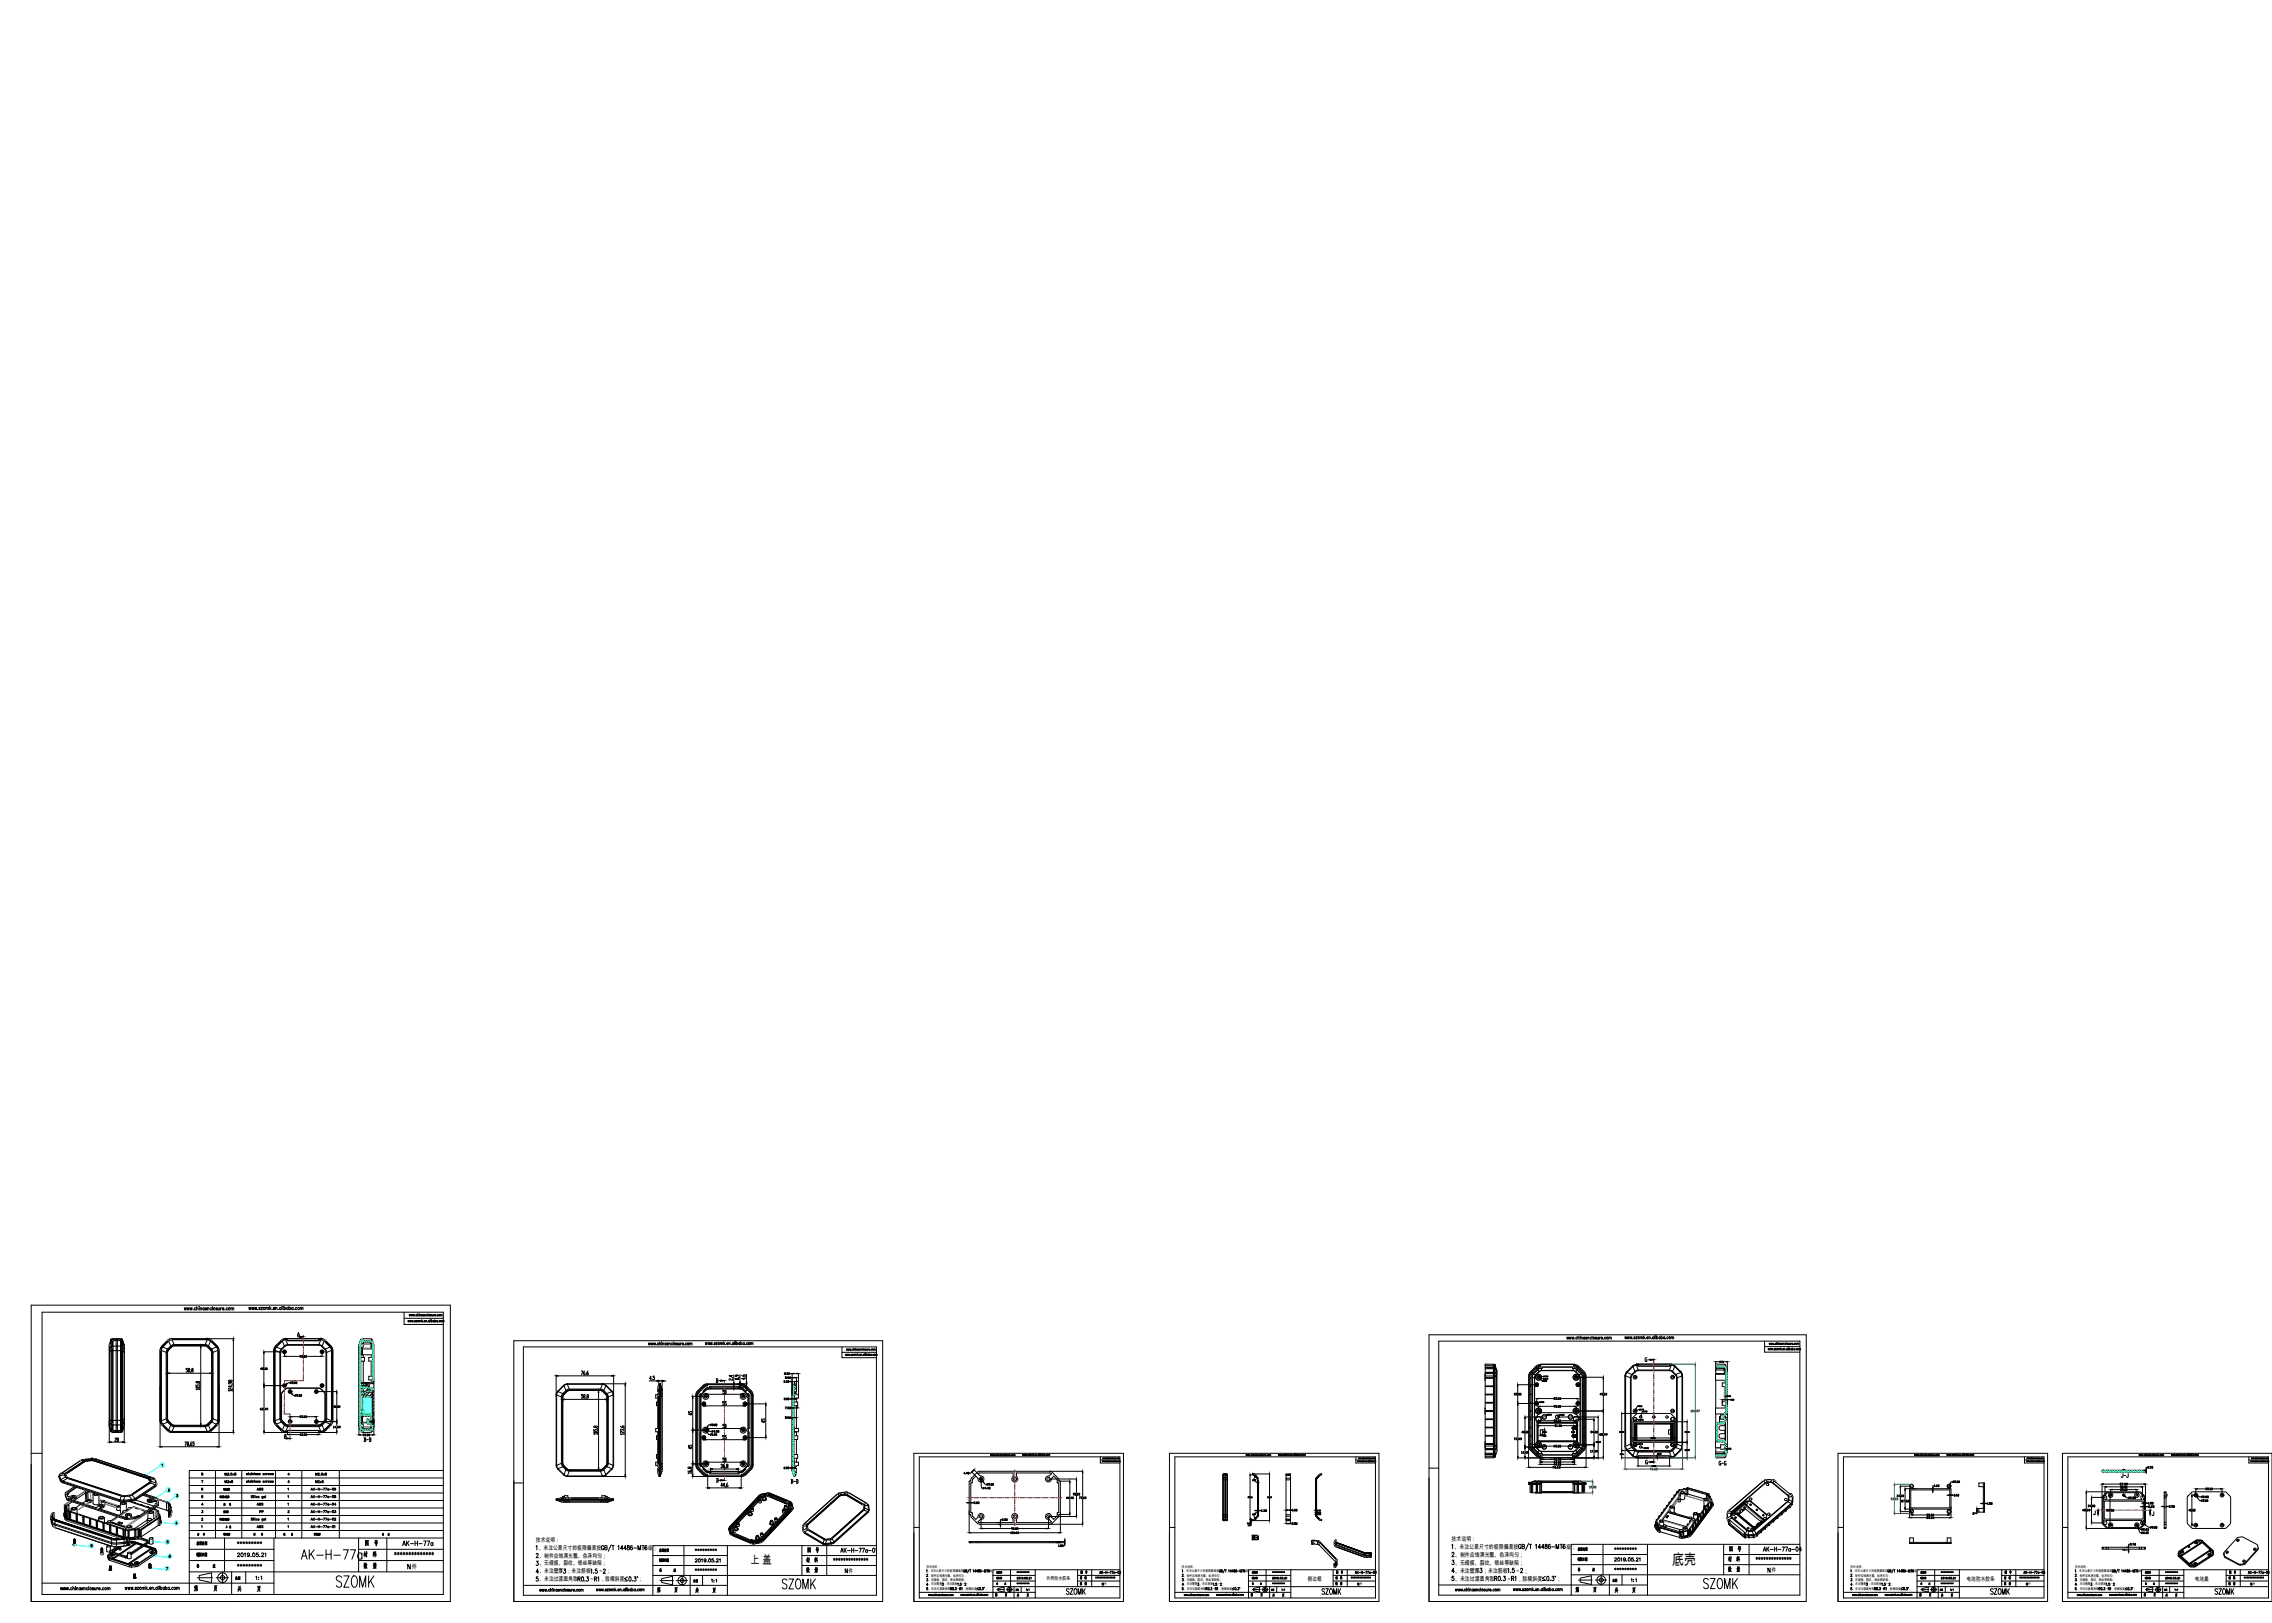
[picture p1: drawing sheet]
<svg xmlns="http://www.w3.org/2000/svg" width="1067mm" height="762mm" viewBox="0 0 1067 762" stroke-linecap="round" stroke-linejoin="round" font-family="sans-serif">
<defs><g id="words">
<text font-size="9.3" x="157" y="746">SZOMK</text>
<text font-size="8.8" x="799" y="747">SZOMK</text>
<g font-size="8.4">
<text x="141" y="733">AK-H-77a</text>
<text x="367" y="747">SZOMK</text>
</g>
<text font-size="6.9" x="785" y="735">底壳</text>
<g font-size="5.7">
<text x="188" y="727">AK-H-77a</text>
<text x="90" y="748">第 页 页页</text>
<text x="500" y="750">SZOMK</text>
<text x="620" y="750">SZOMK</text>
<text x="934" y="750">SZOMK</text>
<text x="1039" y="750">SZOMK</text>
</g>
<text font-size="5.4" x="352" y="734">上 盖</text>
<g font-size="4.9">
<text x="338" y="656">50</text>
<text x="322" y="666">45</text>
<text x="338" y="661">55</text>
<text x="338" y="672">50</text>
<text x="357" y="669">45</text>
<text x="338" y="677">55</text>
<text x="170" y="678">B-B</text>
<text x="322" y="682">45</text>
<text x="338" y="688">50</text>
<text x="806" y="689">G-G</text>
<text x="995" y="695">J-J</text>
<text x="370" y="698">B-B</text>
<text x="91" y="727">表面处理</text>
<text x="91" y="732">制图日期</text>
<text x="91" y="737">备 注 注注</text>
</g>
<g font-size="4.4">
<text x="57" y="678" transform="rotate(-90 57 678)">20</text>
<text x="110" y="743">比例</text>
<text x="309" y="739">备 注 注注</text>
<text x="740" y="739">备 注 注注</text>
<text x="756" y="744">比例</text>
</g>
<g font-size="4">
<text x="120" y="701">ABS</text>
<text x="147" y="697">M2x5</text>
<text x="120" y="708">ABS</text>
<text x="121" y="712">PP</text>
<text x="120" y="719">ABS</text>
<text x="110" y="726">*********</text>
<text x="110" y="737">*********</text>
<text x="325" y="744">比例</text>
</g>
<g font-size="3.5">
<text x="925" y="712">2°</text>
<text x="326" y="729">*********</text>
<text x="476" y="748">比例</text>
<text x="596" y="748">比例</text>
<text x="910" y="748">比例</text>
<text x="1016" y="748">比例</text>
</g>
<text font-size="3.1" x="193" y="737">件</text>
<g font-size="2.9">
<text x="682" y="723">技术说明：</text>
<text x="683" y="727">、未注公差尺寸的极限偏差按</text>
<text x="683" y="731">、制件应饱满光整、色泽均匀；</text>
<text x="735" y="727">级；</text>
<text x="683" y="735">、无缩痕、裂纹、银丝等缺陷；</text>
<text x="683" y="738">、未注壁厚 ；未注筋板</text>
<text x="683" y="742">、未注过渡圆角取</text>
<text x="707" y="742">～</text>
<text x="712" y="738">～ ；</text>
<text x="713" y="742">，脱模斜度</text>
<text x="731" y="742">；</text>
</g>
<g font-size="2.8">
<text x="252" y="724">技术说明：</text>
<text x="253" y="728">、未注公差尺寸的极限偏差按</text>
<text x="253" y="731">、制件应饱满光整、色泽均匀；</text>
<text x="304" y="728">级；</text>
<text x="253" y="735">、无缩痕、裂纹、银丝等缺陷；</text>
<text x="253" y="739">、未注壁厚 ；未注筋板</text>
<text x="253" y="742">、未注过渡圆角取</text>
<text x="277" y="742">～</text>
<text x="281" y="739">～ ；</text>
<text x="282" y="742">，脱模斜度</text>
<text x="300" y="742">；</text>
<text x="614" y="742">侧边框</text>
<text x="832" y="738">件</text>
<text x="923" y="742">电池防水胶条</text>
<text x="1031" y="742">电池盖</text>
</g>
<text font-size="2.7" x="398" y="738">件</text>
<text font-size="2.3" x="491" y="742">外壳防水胶条</text>
<g font-size="1.6">
<text x="435" y="736">技术说明：</text>
<text x="555" y="736">技术说明：</text>
<text x="869" y="736">技术说明：</text>
<text x="974" y="736">技术说明：</text>
<text x="436" y="738">、未注公差尺寸的极限偏差按</text>
<text x="436" y="740">、制件应饱满光整、色泽均匀；</text>
<text x="436" y="742">、无缩痕、裂纹、银丝等缺陷；</text>
<text x="465" y="738">级；</text>
<text x="556" y="738">、未注公差尺寸的极限偏差按</text>
<text x="556" y="740">、制件应饱满光整、色泽均匀；</text>
<text x="556" y="742">、无缩痕、裂纹、银丝等缺陷；</text>
<text x="585" y="738">级；</text>
<text x="870" y="738">、未注公差尺寸的极限偏差按</text>
<text x="870" y="740">、制件应饱满光整、色泽均匀；</text>
<text x="870" y="742">、无缩痕、裂纹、银丝等缺陷；</text>
<text x="899" y="738">级；</text>
<text x="975" y="738">、未注公差尺寸的极限偏差按</text>
<text x="975" y="740">、制件应饱满光整、色泽均匀；</text>
<text x="975" y="742">、无缩痕、裂纹、银丝等缺陷；</text>
<text x="1004" y="738">级；</text>
<text x="436" y="744">、未注壁厚 ；未注筋板</text>
<text x="436" y="746">、未注过渡圆角取</text>
<text x="449" y="746">～</text>
<text x="452" y="744">～ ；</text>
<text x="452" y="746">，脱模斜度</text>
<text x="462" y="746">；</text>
<text x="556" y="744">、未注壁厚 ；未注筋板</text>
<text x="556" y="746">、未注过渡圆角取</text>
<text x="569" y="746">～</text>
<text x="572" y="744">～ ；</text>
<text x="572" y="746">，脱模斜度</text>
<text x="582" y="746">；</text>
<text x="870" y="744">、未注壁厚 ；未注筋板</text>
<text x="870" y="746">、未注过渡圆角取</text>
<text x="883" y="746">～</text>
<text x="886" y="744">～ ；</text>
<text x="886" y="746">，脱模斜度</text>
<text x="896" y="746">；</text>
<text x="975" y="744">、未注壁厚 ；未注筋板</text>
<text x="975" y="746">、未注过渡圆角取</text>
<text x="989" y="746">～</text>
<text x="991" y="744">～ ；</text>
<text x="992" y="746">，脱模斜度</text>
<text x="1002" y="746">；</text>
</g>
<g font-size="1.5">
<text x="518" y="744">件</text>
<text x="638" y="744">件</text>
<text x="952" y="744">件</text>
<text x="1058" y="744">件</text>
</g>
</g></defs>
<!-- layer: 0 -->
<g fill="none" stroke="#000" stroke-width=".47">
<path d="M15 613h196v139h-196zM20 616h188v133h-188zM190 616v6h18M190 619h18M51 632v3M51 631v1M51 632h.1M51 635v31M51 631h.1M52 632v2M52 632l-1 1v2l1-1M52 630l-1 4"/>
<path d="M52 629h.1M52 629l-1 2M52 630v2M52 634v33M52 632h.1M52 634h.1M52 632v-2h1v2M52 629v1M52 629h1v1M53 634v35v3h2h2v-38M53 632v2h-1v33M53 632h-1v2"/>
<path d="M53 634v33h-1M53 629h.1M53 629v1M53 629h2M53 629h3M55 632v2zM55 629h-2M55 629h2v1v-1zM55 629v3h-2v2h2v33h-2v2h2v3v-3h2v-2h-2M55 632h2v2h-2v33M55 629h-2v5M55 629h2v5"/>
<path d="M55 629v3M57 632v-2l1 2M57 629h.1M57 634h1M57 629h1M57 632l1 2M57 632v2M57 629l1 1M57 629v1M57 632h1M58 634l-1 33M58 632v-2v4"/>
<path d="M58 632h.1M58 629h.1M58 632v2M58 632v1v2v-1M58 629v3M58 629h-1M58 631v1M58 635v31zM58 631h.1M58 634v1M76 634h.1M76 634v33"/>
<path d="M76 632l-1 2zM76 632v2M76 632h1M76 632l3-3-3 3-1 2v33l1 2 3 3M76 632l3 1-1 2-2-1zM78 635v31M79 629l-3 3-1 2v46M79 630l-3 2M79 629l-3 3M79 629v1M79 630l2-1 1 2-2 1zM79 629h2h-2"/>
<path d="M79 629h.1M79 634v1v31v1M80 632h2h14h2l2 2v32l-1 1-2 2h-16l-3-2v-32zM80 632l-1 2M80 633l2-1h14l2 1 1 1v32v1l-2 2h-15h-1l-2-2v-32zM81 629h-2l-3 3M81 629h16M81 629h-2M81 629h.1M82 632h14M82 632l-3 2M94 633v35"/>
<path d="M94 632h1M96 632l3 2M97 629h.1M97 629l2 1-1 2-2-1zM97 629h2M97 629h2l3 3 1 2v46M97 629l2 1M97 629h2h-2M97 629h13M98 632l1 2M99 634v1v31v1l-1 2h-2h-14l-3-2M99 629l3 3"/>
<path d="M99 629v1M99 630l3 2 1 2M99 630l3 2M99 633l3-1v2l-2 1zM100 635v31M102 632l1 2M102 632h.1M103 634l-1 33M103 634v33M103 634h-1M110 629v43M124 635h10"/>
<path d="M124 635v7M129 634v33v2M129 634h.1M129 634v33M129 632v2M130 632h.1M130 632l-1 2M130 632l-1 2v33M130 632l2 1-1 2-2-1zM132 635v31M132 629l-3 3M132 634l3-2h15h1l2 2v32v1l-3 2h-15l-3-2v-32z"/>
<path d="M132 630l-3 2v2M132 630l-2 2M132 629l-2 3M132 629v1M133 630l1-1 1 2-1 1zM133 629h1h-2M133 629h-1M133 629h.1M133 635h.1M133 634v1M133 634h.1M134 635v2"/>
<path d="M134 634h-1M134 634h.1M134 632l-2 2M134 634a.6 .6 0 0 1 0 1 .6 .6 0 0 1-1 0M134 634a.6 .6 0 0 0-1 0 .6 .6 0 0 0 0 1M134 634v1M134 635h-1M134 635h.1M134 629h-2l-3 3M134 629h1h15M134 629h-2M134 629h.1"/>
<path d="M134 629l-2 1M134 629h1M134 629h16M134 637h7M135 629h15M135 629h.1M135 632h15M140 627v-1l1 1M140 628h2M140 627h1M141 636v1M142 636v1z"/>
<path d="M142 637h.1M143 636v1zM144 636v1zM144 637h6M150 629h.1M150 629l2 1M151 629l1 1-1 2-1-1zM151 629h-1M151 629h1M151 629h2h-2M151 629h.1M151 635h.1"/>
<path d="M151 634v1M151 634h.1M151 632l2 2M151 635v2M151 634l1 1M151 634a.7 .7 0 0 1 1 1 .6 .6 0 0 1-1 0M151 634a.6 .6 0 0 0 0 1M152 635h-1M152 635h.1M152 629l4 3v2M152 629l3 3M152 629v1"/>
<path d="M152 630l3 2M152 630h.1M153 633l2-1 1 2-3 1zM153 635v31M155 632l1 2v33M155 632h.1M155 632l1 2M156 634v33M156 634h.1M156 634v33v-33l-3-5 3 3v2M169 632v1M169 632h.1"/>
<path d="M169 634v1M169 633v1M169 635v32M169 631l1-1h1h-1v-1h-1v3v42M169 631h.1M169 637h2v2h-2M169 633h1M169 631v17M170 634h.1M170 635h.1M170 631h5v1M170 629v1z"/>
<path d="M170 629h.1M170 629v1h4l1 1v17M170 636h5M170 633v3h-1M170 630h.1M170 629h1h4M170 629h4M171 631h-1h1v2h-1v3v-3M171 636v1M171 639v10M174 631l1 2M174 631h.1"/>
<path d="M174 631v2h1M174 633h.1M174 629h.1M174 629h1M175 633h.1M175 636v1M175 639v7M175 632h.1M175 629l1 3v18M175 637h-2v2h2M175 633h-5M241 629h173v123h-173z"/>
<path d="M246 632h166v117h-166zM395 632v5h17M395 635h17M671 627h177v125h-177zM676 630h169v119h-169zM773 637l-1 1 1 1v-1M774 638h3M806 639v5M806 639h1M807 639v1M808 639v1M808 640h.1"/>
<path d="M809 639l-1 1M809 639v1zM809 639h2M811 639v5M829 630v5h16M829 632h16M79 644v1M80 645h19M88 642h-1l1 1v1h-1M89 643v-1v1v1v-1M90 644l-1 1M90 643v-1l1 1-1 1 1-1"/>
<path d="M92 651l2 1zM92 650v1l1-1h1l-1 1M92 652h2M93 649h1h-1h-1h1M93 650h1M99 644v1M108 649v1h-1l1-1 1 1M108 648h1v1l-2-1 1 1M108 651h-1h2M109 650h.1M109 653h-1M109 652h-1h-1h1"/>
<path d="M123 643h-1l1-1v1M124 642h-1l1 1h-1M124 651h10M124 651v10M124 643v7M125 642v1zM133 650v1M133 650h.1M133 651h.1M134 650v1M134 650h-1M134 650h.1"/>
<path d="M134 650a.6 .6 0 0 0-1 0 .6 .6 0 0 0 0 1M134 650a.6 .6 0 0 1 0 1 .6 .6 0 0 1-1 0M134 651h-1M134 651h.1M134 652h1h16l2 2-1 13-2 2h-16l-2-3v-12zM134 652h1h15l3 2-1 13-2 2h-16l-2-3v-12zM136 653h1M136 653h1l-1 1zM136 649l-1 1M136 649h1zM136 653v1M137 649l-1 1"/>
<path d="M137 655h1M138 649h-1h1h-1M138 649v1M138 649l1 1zM138 655h1zM139 655l-1 1M139 649v1zM140 655h-1h1h-1M140 655v1M140 655h1v1zM141 655h1l-1 1zM148 653h1v1h-1z"/>
<path d="M149 653h9M151 650v1M151 650h.1M151 651h.1M151 650l1 1M151 650a.6 .6 0 0 0 0 1M151 650a.7 .7 0 0 1 1 1 .6 .6 0 0 1-1 0M152 651h-1M152 651h.1M158 654v6M159 660l1 1zM169 648l1 2h2h-3v1h3h-2l-1 1v2h2h-2v8h2v1h-2v1z"/>
<path d="M169 652h1M169 649h1M169 653h2v1M170 652h.1M170 650h.1M170 651h.1M170 652v-1v1M170 649v1v-1M170 651l3-1v1zM170 652h5M170 651h2M170 649v1"/>
<path d="M170 650v1M170 650h1M170 651h1M171 652v1M171 655v1M171 651h.1M171 650h.1M171 656l-1 8h5v-8M171 656h3h-2v-3h2v-1h1h-5v-1h2h4v2h-1v1h-3v1h3v1M171 650l-1 1M171 654v1h-2M172 651h.1"/>
<path d="M172 650h.1M172 649l-1 1M172 656h.1M172 653h.1M172 656h2M172 654h3v2h-1v-1h-2zM172 654h.1M172 650h4v1M172 651h1M172 650v1M172 650h1M173 651h.1"/>
<path d="M173 650h.1M173 650v1M173 649v1M174 654l-2 1M174 653h.1M174 652h-2v1M174 653h-2M175 648v1M175 654h.1M175 653h1v11h-1zM175 654v1M175 655h.1"/>
<path d="M175 656v11M175 654l-1 1M175 656h-1M175 656h.1M175 655v1M175 649h-5v1h2M175 646h-2v2h2M175 649h-5M176 648h-1v1M176 649l-2 1M176 653h.1M176 653l-1 1"/>
<path d="M176 655h-1M176 656l-1 1M176 658l-1 1M176 660h-1M261 646v42M261 655h.1M261 655v33M262 653l-1 2M262 653h.1M262 646h25M262 653l2 1v2l-3-1zM264 656v31"/>
<path d="M264 657v1M264 655l3-2h15h1l2 2v32v1l-2 2h-16l-3-2v-32zM265 651l-3 2M265 650v1M265 651l1-1 1 2-1 1zM265 655l2-2h15h1l2 2v32v1l-3 2h-15l-3-2v-32zM265 655l-1 1v31l1 1M265 657h19M266 653l-2 2M266 650h17M266 650h-1M266 650h1"/>
<path d="M267 650h27M267 653h15M273 644h1l-1 1M274 655h-1l1 1h-1M274 656v-1h1l-1 1h1M275 644h-1l1 1h-1M275 645v1M275 656v1M276 656v-1v1M276 644v1M281 653h.1M281 654v35"/>
<path d="M282 653h1l2 3v31l-1 1M282 653h-14l-3 2M283 650l1 1v2l-2-1zM283 650h2M283 650h.1M283 653l2 2M285 650l2 3M285 650v1M285 651l2 2M285 657v1M285 654l2-1 1 2-2 1zM285 656v31"/>
<path d="M287 653l1 2M287 653h.1M288 655v33M288 655h.1M288 646v42M294 651v41M305 648h3M306 647h-1l1-1v2M306 648h.1M307 646v1v1M309 653h.1M309 655h-1v1h1"/>
<path d="M309 658h-1v2h1M309 654v17M309 652v1M309 651v1M309 650v39M309 653v-2h1v2M309 648v1M309 648h2M310 650v1M310 650h.1M310 655h.1M310 653h.1"/>
<path d="M310 655v-2h-1v2M310 650h-1v1M310 655v33h-1v-33h1M310 653v2M310 653l1 1v2l-1-1M310 651l1 4M310 650l1 3M310 651v2M310 655v33M311 656v31M311 652h.1M311 655v1"/>
<path d="M311 653h.1M311 648v4M311 653v2M312 648h1M325 656h6M325 656v15M328 653l-1 2v33l1 2M328 653l4-3h16h2l3 3M329 654v1v16zM329 656h.1M330 654h.1M330 654l3-2h14l2 1 2 2v32v1l-3 2-15 1-2-1-2-2v-32z"/>
<path d="M330 651l-3 4v33v1l3 3 2 1h17l1-1 3-3 1-34-4-4M330 653l-1 2M330 659v1M331 653h.1M331 654v1M331 652l2-1h14l2 1 1 1-2-1h-16l-2 1zM332 655h16M332 650h.1M333 652h.1M336 647l1 1M336 648l1 1h-1M336 647v2"/>
<path d="M337 648h3M343 646h-1h2M344 647h.1M344 647v1l-1-1h-1l1 1M345 645v4M345 650v1M345 652v1M345 647l2 1zM346 646h-1h2M346 651l1 1M347 647h.1M347 645v4"/>
<path d="M347 650h.1M347 651v1M348 652h.1M348 650h.1M348 651h2l3 3v1v33l-3 4-2 1v-1M348 651h.1M348 646h1h1l-1-1v1M348 651l4 3M348 650h2M349 654v1M349 653h.1M349 647v1l-1-1h2"/>
<path d="M350 646v1M350 659v1M350 653l1 2M350 659h10M350 645v4M350 650v1M350 652v1M351 654h.1M351 651h-17l-1 1M351 650h-19h-2M351 656h.1M351 654l1 17h-1v-16l1-1"/>
<path d="M352 654l1 1v33l-1 1M353 653v2v33v1l-3 3-2 1h-16l-4-3M360 660v14M368 648h1l-1 1M368 656h1l-1 1M368 649h.1M368 645v-1l1 1h-1h1M369 657h-1M369 649h.1M369 657h.1M369 648h1l-1 1M369 645h.1"/>
<path d="M369 646v1M369 656h1v1zM370 647h.1M370 649h-1M370 648v1zM370 644h-1l1 1h-1M370 656v1zM370 645h1zM371 649h.1M371 657h.1M371 645h1M371 646v1z"/>
<path d="M371 647h1v9M372 656v31M372 653h.1M372 655h.1M372 645v45M372 656v34M372 653v2M372 655v1M373 647h.1M373 645h1M373 650h.1M373 650l-1 2"/>
<path d="M373 652v39v1h1h-1v1M373 652h.1M373 658h2v2M373 657h.1M373 654h.1M373 654v3M373 655h2M373 652h1h-1M373 651h1h-1v1M373 654l1 1M373 649v2M373 650l1 1h-1"/>
<path d="M374 651h-1M374 653l-1 1M374 651h.1M374 654h.1M374 657h.1M374 649h.1M374 647v6h-1v2h1M374 655h.1M374 656v2M374 660v11M375 660h-2M375 660v1"/>
<path d="M375 645v11h-2M697 645v3M697 641v1M697 646v33M697 642v3M697 642l4 1M697 642h4M701 646h1v33h-1zM701 647h-4h4M701 658h-4l4 1M701 655h-4h4M701 651h-4h4"/>
<path d="M701 642h-4M701 641h.1M702 641h.1M702 641h-5h4M702 644h.1M702 646h.1M702 644v2M702 644h-1v2h-4v-1h4M702 644v-2h-1v2h-4l4 1M702 641v1M702 641l-1 1M702 646v33"/>
<path d="M702 644l1 1v2l-1-1M702 644v-2l1 4M702 641l1 3M703 647v31M703 643v1M703 646v1M703 644v2M711 654h1l-1 1h1M712 654v1M713 650h9M713 651v3M713 655v3"/>
<path d="M713 660v15M713 655h.1M713 654h1l-1 1zM714 654v1zM718 655h1M718 651h1M718 647h1M718 659h1M718 647v4M718 651v4M718 655v3M718 659v3"/>
<path d="M719 644l-1 2v43M719 644l2-3 2-1h16l2 1 3 3M719 655h-1M719 647h-1M719 651h-1M719 658l-1 1M719 645l-1 2M719 644v1M719 644l1 1M719 646l1 33M720 647h.1M720 645h1l-1 2"/>
<path d="M720 645v1M720 647l1 20M720 647l1 31M721 646v1M721 642h1M721 642l1 1M721 642l-2 2M722 657v2h-9M722 643l2-1h14l2 1 3 3v33l-3 3-2 1h-14l-1-1-3-3-1-33zM722 643l-2 2M722 657h8M722 643l1 1h1"/>
<path d="M723 644l-2 2M723 658h.1M723 641h16a1.1 1.1 0 0 0 0 1 1.1 1.1 0 0 0 2 0l3 4v33l-3 4a1.1 1.1 0 0 0-2 0 1.1 1.1 0 0 0 0 1h-16a1.1 1.1 0 0 0 0-1 1.1 1.1 0 0 0-1 0l-3-4v-33l3-4a1.1 1.1 0 0 0 1 0 1.1 1.1 0 0 0 0-1zM723 641l-2 1-3 3v1v33l4 4 1 1M723 658v1M723 647h2M723 641l-1 1M724 648h.1M724 642v1h15v-1M724 658h.1M724 644h-1M724 658v1"/>
<path d="M724 642l-2 1M724 642h14M724 658v1zM724 649h.1M725 648l-1 1M725 658v1zM725 646l-2 1M725 646h.1M725 648v1zM725 648h.1M725 647v1M725 646h1"/>
<path d="M725 649h.1M726 647l-1 1zM726 648v1zM726 646h.1M726 648h.1M726 647v1M726 646h1M727 647v1zM727 646h-1M730 656v1M730 660v1M731 660v1z"/>
<path d="M731 656v1M731 657h.1M732 660v1zM732 656v1zM732 660h1v1zM732 656h1v1zM733 657h7M738 642l2 1 2 2M739 644h1M739 641l2 1M739 641h.1M739 641h2l3 3v2v33v1l-3 3-2 1"/>
<path d="M740 644l1 2zM740 643h.1M740 647h13M740 643v1l-1-1-15 1M741 642v1M741 657v2M741 642l2 2M741 646l1 1M742 645l1 1v33l-4 3M742 645h-1l1 2h1M742 645h1M743 645v-1v1"/>
<path d="M743 645l1 2M744 647h.1M744 655h.1M744 658v1M744 651h.1M744 644l1 2v43M744 647v4M744 651v4M744 655v3M744 659v3M752 655h-1l1-1v1M753 654h-1l1 1h-1"/>
<path d="M753 647v7M753 655v7M753 655h.1M753 654l1 1zM754 654v1zM763 646v33M763 646h.1M764 644l-1 2M764 644h.1M764 644l2 1v2l-3-1zM766 647v31M766 646l3-2h15h1l2 2v32v1l-2 2h-16l-3-2v-32z"/>
<path d="M766 642l-2 2M766 642h.1M767 641v1M767 641l-3 3M767 642l1-1 1 2-1 1zM768 644l-2 2M768 641h.1M768 641h1h15h1M768 641h-1M768 641l-2 1M768 641h1M768 641h1z"/>
<path d="M768 641h17M769 640l-1 1M769 641h15M769 644h15M769 660h.1M770 660h.1M771 660h.1M784 641h1zM784 640l1 1M785 641h.1M785 641l2 1M785 641h-1"/>
<path d="M785 641l1 1-1 2-1-1zM785 641h1M785 644l2 2M786 641l3 3M786 641v1M787 642l2 2M787 642h.1M787 645l2-1 1 2-2 1zM787 647v31M789 644l1 2M789 644h.1M790 646v33"/>
<path d="M790 646h.1M806 642h4M806 642v1h4v2h-4v-2M806 645h.1M806 648v13M806 640l4 1M809 657v2M809 657h2M810 642v1M810 643h.1M810 645h.1M810 641h.1"/>
<path d="M810 642v2M810 643v2M810 648v1M810 651v7M810 660v1M810 644h.1M810 658h-1v2h1M810 649h-1v2h1M810 645h-5v3h5M810 655v1M811 655h.1M811 644l-1-3h-4v1h4v1v20v1h-1l1 4h-4v8l4 1v4v2h-4v1"/>
<path d="M811 644v20h-1v1v1v2M811 657v3M811 655v1M811 656h.1M812 656h.1M812 655h.1M812 655l1 1zM813 657h-2M813 657h.1M813 657h1M814 657h.1M51 667l1 4"/>
<path d="M51 669l1 3M51 669v1M51 666v1M51 669h.1M51 667v11M52 669h.1M52 671v1M52 669v2h1v-2M52 667h.1M52 672h.1M52 667v2M52 667l-1-1v2l1 1"/>
<path d="M52 669v2M53 671v1M53 667v2h-1v-2M53 671v1h-1M53 672h.1M53 672h2M53 672h3M55 667v2zM55 672h2v-1v1zM57 667v2zM57 672h.1M57 672h-4"/>
<path d="M57 667v-33v33M57 669v2v-2M58 669h-1M58 671l-1 1v-1M58 667h.1M58 669v2M58 672h.1M58 672h-1M58 667h-1M58 671l-1 1M58 667v2M58 667v-1v2v1"/>
<path d="M58 671v1M58 669h.1M58 669v1M58 670v2M58 667v4M58 666v1M58 670h.1M58 667v11M75 667l1 2M76 667v2l-1-2 1-33v33M76 667v2M76 667l2-1 1 2-3 1z"/>
<path d="M76 679h26M76 669l3 3h2M76 669l3 3M76 669l3 2M77 669h-1M79 672h2M79 671l2 1M79 667l1 2M79 671v1M80 669l2 1-1 2-2-1zM81 672h.1M81 672h16"/>
<path d="M82 669h14M87 677h1l-1 2M88 678v-1h1l-1 2v-1M89 678v1M90 677l-1 1 1 1v-1h-1M91 677v1v1v-1M94 669h1M96 670l2-1 1 2-2 1zM97 672h2h-2M97 672h.1M97 673h13M99 671v1"/>
<path d="M99 672h-2M99 667l-1 2M100 666l2 1v2l-3-1zM102 669h.1M102 669l-3 3 3-3M102 669l-3 3M102 667h1M103 667l-1 2M103 667l-1 2-3 3h-2M123 661h-1l1 1h-1M123 661h1l-1 1h1M124 673h34"/>
<path d="M124 662v10M125 662h-1l1-1v1M126 662l-1-1h1l-1 1M129 667l1 2M129 667v2l3 3M129 667l2-1 1 2-2 1zM129 667h.1M129 669l3 3M129 669l3 3h2M130 669l2 3M130 669l2 2M130 669h.1"/>
<path d="M132 672h2M132 672h.1M132 667l2 2M132 671l2 1M132 671h.1M132 671v1M134 675v-2v2M134 675h2M134 674h.1M134 669l1 1-1 2-1-1zM134 672h.1M134 672h1"/>
<path d="M134 672v1M135 672h-1M135 672h15h1M135 672h15M135 672v2M135 669h15M136 674h5M136 667h1l-1 1M136 667v1M136 668h.1M136 665v2M137 665h4"/>
<path d="M141 665h.1M141 674v-1v1M142 673v1M142 665h.1M143 665v1M143 674h.1M143 665v1zM143 673v1zM144 665v1zM144 673v1zM144 665h4M144 674h5"/>
<path d="M148 667h1v1h-1zM149 665v2h9M150 670l1-1 1 2-1 1zM150 672h.1M150 672v2M150 672h1M150 672v1M151 672h2h-2M151 672h.1M152 672h-1M152 672h.1M152 671v1"/>
<path d="M152 671l-2 1M152 671h.1M153 667l-2 2M153 666l3 1-1 2-2-1zM155 669h.1M155 669l-3 2M155 669l-2 2M155 669l-3 3M156 667h.1M156 667l-1 2M156 667l-1 2zM156 667v2l-4 3"/>
<path d="M157 670h.1M157 661v-1v1M157 660h1v1zM158 670h-1h1M158 670h.1M158 668v2M158 670v2M158 661v6M158 660h1v1zM159 670h-1h1M159 670h1h-1h1M169 669v3h1v-1h1h-1l-1-1"/>
<path d="M169 669h.1M169 667h.1M169 668v1M169 666v1M169 670h.1M169 665h1M169 662h1M170 668v-3v3h1v2M170 666h.1M170 667h.1M170 670h5h-1M170 670h1"/>
<path d="M170 671v1zM170 672h.1M170 671v1M170 665v3M170 671h.1M170 665v-1h-1v6M170 664l1 1M171 665h.1M171 665h3M171 664h4M172 668h.1M172 666h.1"/>
<path d="M172 668h-3M172 668h2M174 667h2v1h-2zM174 667h1M174 668h.1M174 668h1M174 667h.1M174 670h.1M174 665h-4M174 668v1h1l-1 2h-4v1M174 666h-2v2h2M174 666h-2"/>
<path d="M174 665v1M174 672h.1M174 667v1M175 668v1h1M175 665h.1M175 668h.1M175 669v1M175 667h.1M175 665h-1h1v1M175 666h.1M175 664v1M175 672h-1"/>
<path d="M175 668h1M175 667h1M176 668h.1M176 667h-1M176 667l-1 1M176 666l-1 1h-2v1h2M176 664l-1 3M176 667v1M176 668v6M176 664l-1 1M176 661l-1 1M176 663l-1 1"/>
<path d="M176 669l-1 3h-4l-1 1v-1M279 672l2 1zM279 671v1l1-1h1l-1 1M280 670h1h-2h1M280 671h1M281 673h-2M281 673h.1M291 670h1h1l-1-1v1M292 673h1M292 671v1M292 671h1v1M293 670v1"/>
<path d="M293 672v1l-1-1v1M309 672v17M309 671h-1v1h1M309 674h-1v2h1M309 672h.1M325 671h7M325 672v14M329 672v17zM329 671v1M330 675v1M331 670v2M331 660h18"/>
<path d="M331 676h18M332 672l1 2M332 671h16M333 672h1M333 669l-1 1M333 669h1zM333 673l1 1zM334 669h.1M334 673v1M334 672h1zM334 673l1 1M334 669h1h-1h1"/>
<path d="M335 672h-1M335 674h.1M335 669h.1M336 669h.1M336 672h-1h1M336 674l-1-1h1l-1 1M336 672h.1M336 673h1l-1 1zM336 669h1zM337 672h-1h1h-1M349 670v1M350 675v1"/>
<path d="M350 675h10M351 672h1l-1 16M351 671v17l-1 1M369 661h.1M369 665v1M370 661h.1M370 666h.1M370 666v-1v1M371 661h.1M371 665v1zM371 661h1M371 666h1"/>
<path d="M373 661h1M373 666h.1M373 670v3M373 674h2v2h-2M373 671h2v1h-2M373 672h.1M374 672h.1M374 672v2M374 676v7M697 677v3M697 661v3M701 679v2h1v-2"/>
<path d="M701 678h-4h4M701 674h-4h4M701 670h-4h4M701 666h-4l4 1M701 662h-4l4 1M701 679h-4v1M702 679h.1M702 679v2M702 679l1-1v2l-1 1M703 679l-1 4M703 678v1M703 679v2"/>
<path d="M711 675h1l-1 1M712 675v1M713 676v8M714 676h-1v-1v1M714 676v-1v1M715 672v1M715 672h1v1zM716 665h9M716 666v6M716 673v6M716 673h.1M716 672h1v1z"/>
<path d="M717 672h1l-1 1zM718 679l1 2 2 3h2h16h2l3-3 1-2M718 674h1M718 678l1 2M718 670h1M718 667h1M718 678h1M718 663v3M718 667v3M718 670v4M718 674v4M719 662h-1l1 1"/>
<path d="M719 666l-1 1M719 678h-1M719 670h-1M719 679l1 1M720 678l1 1-1 1M720 680l2 2M721 679l2 2M722 668v9M722 668v9v-1M722 668v8h18M722 668h19v9M722 668h18"/>
<path d="M722 669v1M722 660v2M722 666v1M723 664l-2 2v12v1l3 2h15l2-2 1-1v-11l-2-3M723 669h7M723 667h7M723 660h7M723 671h1v2h-1zM723 673v1M723 674h1M724 663l-1 1M724 663a1.4 1.4 0 0 0-1-2 1.4 1.4 0 0 0-2 1 1.4 1.4 0 0 0 2 2"/>
<path d="M724 663h15M724 674h.1M724 673v1M724 671h1M724 673h1M725 674h.1M725 672h.1M725 679h-9M725 673h.1M725 672l1 1zM725 671v1M726 674h.1"/>
<path d="M726 672v1zM726 679h4M726 664h.1M727 664l-1 1M727 664h.1M727 664v1M728 664v1M728 664h.1M730 679h.1M730 667h.1M731 667h.1M731 669h-1h1l-1 1"/>
<path d="M731 669v1M731 679h.1M731 665h19M731 661h.1M732 670h.1M732 667h.1M732 679h.1M732 669h.1M732 669v1M732 664h.1M732 667h1zM732 679h1z"/>
<path d="M733 664l-1 1M733 667h6M733 660h6M733 669v1zM733 679h4M733 664v1M733 669h7M734 664v1v-1v1M737 679h.1M738 672h.1M738 674h.1M738 671h.1"/>
<path d="M738 673h.1M739 671h.1M739 674v1M739 674h1M739 670h1M739 671h1M739 675h1M739 670v1zM739 670h.1M739 671v1M739 673h.1M739 674h.1"/>
<path d="M739 672h.1M739 672v1zM740 670v1zM740 674v1zM740 670v1M740 674v1M740 660v2h13M740 678h9M740 668h1v9zM740 669h.1M741 677h-19h19M741 668h-19"/>
<path d="M741 679h.1M741 679l-1 2M742 667v-20v31M742 678h.1M742 678l-1 1 2 1M742 678h1M744 678h.1M744 662v1M744 674h.1M744 666v1M744 670h.1M744 678l-1 2"/>
<path d="M744 663v3M744 667v3M744 670v4M744 674v4M747 672v1M748 672v1M748 667v5M748 673v5M748 679v2M749 666h-9v1M749 673h.1M749 672v1z"/>
<path d="M750 672v1zM750 677h-1M750 677h.1M750 666v11M750 677v7M751 677h.1M752 673l-1 1h1l-1-1M752 673h1l-1 1h1M753 663v10M753 674v10M754 674h-1l1-1v1M755 673h-1h1l-1 1"/>
<path d="M761 672v1M761 664h9M761 664v8M761 673v8M762 672v1M763 672l-1 1M763 679l1 2M763 679h.1M763 679l3-1v2l-2 1zM766 679l2 2M767 666l2-2h16l2 2v13l-3 2h-16l-2-3v-11zM767 667v10v1"/>
<path d="M767 668h.1M767 675h8M767 667h1M767 667a.8 .8 0 0 1 0-1 .8 .8 0 0 1 1 0 .8 .8 0 0 1 0 1M767 678h1M767 678a.9 .9 0 0 0 0 1 .9 .9 0 0 0 1 0 .9 .9 0 0 0 0-1M767 667h.1M767 668h19v8l-18 1zM768 668h17v8h-17zM768 668h17M768 672v1M768 676v-8v8h17h-17"/>
<path d="M768 669h17M768 673h.1M768 674h.1M768 670h.1M768 671h.1M768 675h.1M768 667h.1M768 669v2M768 671v1M768 675v1M768 669h.1M768 668v4"/>
<path d="M768 672v3M768 673v3M768 676h.1M768 668h24M768 673v1M768 674v2M769 669v7M769 667h.1M769 660l-1 1M769 678h-1M769 678h.1M770 667h.1"/>
<path d="M770 662h-2M770 662h.1M770 678h.1M770 666l-1 1M770 662h1M771 667h.1M771 666v1M771 662h.1M771 678h.1M771 680h1M771 663v2M771 663h.1"/>
<path d="M772 662l-1 1M772 662v1M772 680h.1M772 663h.1M773 680h.1M773 662v1M773 662v1zM773 680h1M774 680h.1M776 675h-1M776 675h.1M777 675h.1"/>
<path d="M777 675h9M783 671h2v2h-2zM785 671h.1M785 674h.1M785 669v7M785 670h.1M785 673h.1M785 673v3M785 668v4M785 669h.1M785 677v1M785 668v6"/>
<path d="M785 672v1M785 672h.1M785 678h1M785 667h1M785 678a.9 .9 0 0 0 0 1 .9 .9 0 0 0 1 0 .9 .9 0 0 0 0-1M785 667a.9 .9 0 0 1 0-1 .9 .9 0 0 1 1 0 .9 .9 0 0 1 0 1M785 667h.1M785 669v7v-2M785 672v-4v8M785 672v4M786 668h.1M786 667h.1"/>
<path d="M786 677v1M786 667v10M787 679l-2 2M788 678l2 1-1 2-2-1zM790 679h.1M790 679l-1 2M791 672l1 1M792 672v1M792 677v4M792 668v4M792 673v4M792 677l-24 1"/>
<path d="M793 672v1M793 672v1zM806 664v13M806 680v2M808 666h2M808 678v2M808 664v2M808 665h-1v3h3M810 677h-5v3h3M810 678h-2M810 664h-2M810 676v5h1l-1 3h-4"/>
<path d="M810 668v1h-2a1.1 1.1 0 0 0-1 1 1.1 1.1 0 0 0 1 2h2v1h-2a1.1 1.1 0 0 0-1 1 1.1 1.1 0 0 0 1 1h2v1M810 677h.1M810 668v9M810 668l-4 1v7h4M810 668v8M810 679h1v2M810 678h1v1M810 665v1M810 661h-5v3h5M811 664h-1M811 664v2h-1M811 666v1h-1"/>
<path d="M811 667v11M812 680h.1M813 680h.1M15 687v65h91M15 682h5M28 693h.1M28 693v2M28 693l2-1 1 1M28 693l1 2M28 692v2M28 692h.1M28 695l2 1"/>
<path d="M28 695l1 1M28 695h.1M29 695h-1M29 696h1M30 696l26 9M30 696l26 9v-1M30 695l-1 1M31 692h-3v1M31 692l9-6 4-1 26 9 1 2-9 6h-4l-27-8zM31 692l8-6h-1l-10 6M31 692l8-6h5l25 8h1v2l-8 6h-4l-26-8-1-1zM31 692h.1"/>
<path d="M32 694l-1-1-2 2h1M32 694l25 8M35 698l-4 3v1M36 698l-4 3M38 686l-10 6M38 686h.1M39 685l-1 1M39 685h.1M39 686h1M40 686l-9 6M40 685h.1M40 686h.1"/>
<path d="M41 686h-1M41 686h.1M43 686h.1M43 686h1M43 686h-2M43 685h.1M43 685l-5 1M43 685l1 1M43 685h-3M43 685h-4M43 685h2M44 686l25 8 1 2"/>
<path d="M44 686h-4l-9 6v1M44 686l25 8M44 686h.1M44 685v1M45 685h.1M45 685l-1 1 26 8M45 685l27 9M68 693h.1M69 694l1 1M69 694h.1M70 696l-8 6M70 695h.1"/>
<path d="M70 695v1M70 694l1 1M70 696l1-1 2 1M72 694h.1M72 694l1 1M72 694h-2h1M73 695l-2-1v1M73 695v1M73 697v1M73 695h.1M73 697h.1M73 697l-10 7"/>
<path d="M73 697l-2-1-9 6M73 695l1 2M73 698l-9 6h-1M73 698l-9 6M73 698h.1M73 696v1M74 697h.1M74 697l-1 1M76 688h.1M79 699h1l-1 1h1M89 690v59M95 695v1"/>
<path d="M95 699v1v-1M101 690v32M105 699h.1M105 699h1M106 696v-1v1v-1v1M106 693v-1v1v-1v1M106 700h.1M106 699h.1M106 699v1M106 699v1v-1M107 700v-1l-1 1M107 699h.1"/>
<path d="M107 699v1M107 695v1M107 692v1M107 699h-1M107 699h1v1M108 699v1M108 693h.1M108 695v1M108 699l-1 1M109 692h-1h1h-1M109 695v1M109 692l1 1"/>
<path d="M110 692l-1 1M114 690v32M116 695v1M116 692h.1M117 695h.1M117 692h.1M117 695v1M117 691v1M118 695l-1 1h1M118 692h-1h1M118 695v1M118 695h.1"/>
<path d="M118 691h.1M118 692h.1M119 695v1M119 692h.1M120 691v1M120 695v1M120 696v-1v1h1M120 692h1M121 695v1M121 692h.1M122 695v1M122 692h.1"/>
<path d="M124 695l-1 1M124 692h-1M125 695l-1 1h1M125 692h-1h1M125 692h.1M125 695v1M126 695l-1 1M126 692h-1M126 696v-1v1M126 692h.1M127 695v1l1-1M127 692h1"/>
<path d="M128 695v1M128 692h.1M129 690v32M135 699v1M136 696h-1l1-1v1M136 692h-1h1v1M142 690v32M146 700v-1l1 1M146 699h1M147 699v1M147 699l1 1M148 699h-1"/>
<path d="M148 699h1M148 693v-1l1 1v-1v1M149 692h1l-1 1h1M149 699v1M149 699h1M150 699v1M150 693h.1M150 699h1M151 692h.1M152 699v1M152 692v1M153 692v1v-1z"/>
<path d="M153 699v1M154 699v1v-1M155 699h1M158 699h-1l1 1v-1h-1M159 690v32M241 695v57h80M241 696h4M261 688l1 2M261 688l3-1v2l-2 1zM261 688h.1M262 690l3 2M262 690l3 3h1"/>
<path d="M262 690h.1M264 688l2 2M265 688l3 2M266 690l1 1-1 2-1-1zM267 693h-1M267 693h16M267 690h15M268 690h14M281 690h.1M282 691l2-1v2l-1 1zM283 693h.1M283 693h-17"/>
<path d="M283 693h11M284 688l-2 2M284 692h1M285 692l-2 1M285 688l-2 2M286 687l2 1-1 2-2-1zM287 690h.1M287 690l-3 2M287 690l-2 2M288 688h.1M288 688l-1 2M309 686h-1v2h1"/>
<path d="M309 691v1M309 683h-1v2h1M309 690v1M309 689v1M309 692v1M309 689v3M309 692v1l1-1M309 688v2M310 692v1M310 688v2h-1M310 693h.1M310 688h.1"/>
<path d="M310 690v2h-1v-2M310 692h.1M310 690h.1M310 688v2M310 688l1-1v2l-1 1M310 690v2M311 691l-1 2M311 687v1M311 690v1M311 688v2M311 691h.1M311 688l-1 4"/>
<path d="M311 690h.1M323 691h1h1h-1M324 689h1h-1h-1h1M324 690h1M325 692h-2M325 691v1M325 693h7M325 687h6M325 688v4M328 689v-1v-33l4-5-1 1-4 4v33l1 1 3 3 1 1-4-4M329 687h.1M329 688l3 3h16l2-2v1l-1 1h-2v1h-14v-1h-2l-1-1v-1"/>
<path d="M330 689h.1M331 690h.1M331 686v1M332 686h16M332 693h.1M332 693v6M333 691h.1M333 699h14M333 691h1M334 689v3h12l1-3M335 690h11M336 694h1v1"/>
<path d="M337 695v1h-1M337 694v2M337 695h3M339 697h-1l1-1v2M340 697v-1v2M341 698h.1M341 689h.1M342 696l-1 1 1 1v-1h-1M347 691h.1M348 691h.1M348 693h.1M348 693v6"/>
<path d="M348 692h.1M349 690h.1M349 686v1M351 689h.1M351 688h1M351 687h.1M352 689l-4 3M368 689h1l-1 1zM369 689v1M370 689h-1h1h-1M370 689v1zM371 689h.1"/>
<path d="M372 690l1 3M372 690h.1M372 689h.1M372 688h.1M372 689v1M372 688v1M372 687v1M373 686v3M373 691h.1M373 683h2v2h-2M373 689h.1M373 686h2v2h-2"/>
<path d="M373 691l1 1M373 691h1M373 692h1M373 689h1M374 689h.1M374 692h.1M374 688h-1v1h1v2M374 688l-1 1M374 685v1M374 688h.1M374 691h.1M429 682h99v70h-99z"/>
<path d="M432 684h94v66h-94zM453 692v-1v1M453 692h.1M454 692v-1v1M455 691v1zM456 695l-1 1v24M456 695h.1M456 691l2 2M456 691l-1 1M457 691h.1M457 690l3 3a1.4 1.4 0 0 1 2 1 1.4 1.4 0 0 1-1 2 1.4 1.4 0 0 1-2-2M458 693l-1 2-1 1v14l1 1"/>
<path d="M458 693l1 1M459 692h1h16v1a1.4 1.4 0 0 0-1 2 1.5 1.5 0 0 0 3 0 1.4 1.4 0 0 0-1-2v-1h16h1l-1 1a1.4 1.4 0 0 0-2 1 1.4 1.4 0 0 0 1 2 1.4 1.4 0 0 0 2-2M460 694h1M461 694v1M461 696v3h1M462 699h.1M462 696l1 1M462 698v1M463 699h-1l1-1v1M463 697h1zM463 699h.1M464 696l-1 1"/>
<path d="M464 699v-1v1M464 697l1-1-1 1h1M465 698v1zM465 697h.1M465 697h1zM466 697h.1M492 694h14M493 691h1l3 4M494 694l1-1 1 2v1h1M497 696v14M497 695h5M497 695h.1"/>
<path d="M498 695v25M502 696v7M505 695v6M508 691v12M508 691h-48l-4 3v1M517 684v3h9M517 685h9M549 682h98v70h-98zM552 684h94v66h-94zM574 694v1M574 692h.1M574 694h.1"/>
<path d="M574 695v16M574 695v16zM574 693v1M574 692v1M575 692h1M575 694v1zM575 694h-1v1h1v16M575 692h-1v2M575 692h-1v1M575 692v2h1v1h-1v16h1l-1 3v-2h-1v-1h1M575 692h-1v3M575 692v2"/>
<path d="M575 692h1v2M576 695v16M576 694v1M576 694v-2h-1h1v2M576 695h.1M576 692v1M587 692h1M587 693v10M588 692l1 1 2 2v16l-3 3 2-3v-16zM588 692h1M588 692l2 2 1 1M588 692h.1"/>
<path d="M588 695h.1M588 692h8M589 695h.1M589 693l1 1M589 695l1 1M589 693v2M589 692l2 3v16l-1 1M590 695h.1M590 694l1 1M591 695v16zM596 692v11M604 692h2z"/>
<path d="M604 692h2M604 693v1h2v-1M604 694v1h2v-1M604 695v16M604 692h.1M606 692h.1M606 695v16M618 695h.1M618 695v16M618 694v1zM618 694v1M619 692l-1 3"/>
<path d="M620 693l-2 1M619 692h.1M620 692v1M620 692l-2 3v16l3 3-1-1-2-2v-16l2-2M620 692l-2 2M637 684v3h9M637 685h9M671 694v58h82M671 689h5M697 680h4M697 680v3M697 683h4h-4"/>
<path d="M697 683v1M697 680h.1M701 683h-4M701 680h-4l4 1M701 684h-4h5M701 682l-4 1M702 684h.1M702 681v2h-1v-2M702 683v1h-1M702 681h.1M702 681v2M703 682l-1 2"/>
<path d="M703 682h.1M703 681h.1M703 681v1M713 684h11M714 682h1M716 682h-1v-1v1M716 682h.1M716 680v1M716 682v2M717 682h-1l1-1v1M718 682l-1-1 1 1h-1M718 697h.1"/>
<path d="M718 696v1M718 696h.1M718 697v4h1M718 689h11M719 697h-1h1M719 696h.1M719 696h2M719 697v4v-4v4M719 681l2 2M719 680v1M720 697l-1 4M720 680l-1 1"/>
<path d="M720 695h.1M721 695l-3 1M721 695h-1M721 695h2M721 696h.1M721 697v4l1-4M721 696h2M721 696l1-1h2l-1 1M721 696l-2 1h2M722 683l1 1M722 682v1M722 682h1"/>
<path d="M722 697v4h1M723 695l-4 1M723 695h1M723 696h.1M723 696v1M723 683h1M723 697v4M723 697h1M723 697h-2h2M723 696l1 1h-1M723 685v3M723 684v2"/>
<path d="M724 682h15M724 696h15M724 688h6M724 681h-1l-1 1M724 695h15M724 683h14M724 683v2M724 686h6M725 685h5M728 684h25M729 689h1h-1M730 688v-1v1"/>
<path d="M730 685v1M730 687v-1v1M730 689h.1M731 685v1zM731 689h.1M731 687v1M731 687v-1v1M731 685v1M731 687h.1M731 688h.1M732 689h-1h1h-1M732 687v1z"/>
<path d="M732 686v1zM732 689h1h-1h1M732 685v1M732 687h1v1zM732 685h1v1zM732 686h1v1zM733 689h11M733 686h5M733 688h6M733 685h5M738 683h1M738 683v2"/>
<path d="M739 681h1v1M739 695h1M739 697h.1M739 684v2M739 696v1M739 684h.1M739 685v3M739 696h2M739 696v-1h1l1 1M739 696h.1M739 697h2M740 695l4 1"/>
<path d="M740 695h1M741 697v4M741 682v1M741 683l-2 1M741 696v1M741 696h3M741 696h.1M741 697h3h-3M741 697h-2v4h2M741 695h1M742 695h.1M742 695l2 1"/>
<path d="M743 697v4M743 680h.1M743 697v4v-4M743 681l-2 2M744 697v4h-3M744 696h.1M744 696l1 1h-1M744 697h.1M744 697v4M744 696l1 1M747 681v1M747 682h.1"/>
<path d="M747 681h1v1M748 682v2M749 682v-1v1M750 681h-1h1v1M761 683h.1M761 684h31M761 681h12M761 681v3M762 683h.1M764 681h.1M764 681l2 2M764 681l3 3"/>
<path d="M766 683l2 1M766 683h.1M767 684h1M767 683v1M768 681l1 1-1 2-1-1zM768 684h.1M768 684h1M769 684h-1M769 684h15h1M769 684h15M769 684v4M769 681h15"/>
<path d="M769 688h7M774 686h-1v1h1l-1-1M774 686h3M776 688v1M777 688v1M777 688v1zM778 688h6M778 684h.1M778 683v1M778 682l1 1M779 683h.1M779 682v1"/>
<path d="M780 682v1M780 683h.1M784 682l1-1 1 2-1 1zM784 684h1M784 684v4M785 684h.1M786 683v1M786 684h-1M787 683l-2 1M787 683h.1M788 699v1M789 700h.1"/>
<path d="M789 681h.1M789 681l-2 2M789 681l-3 3M791 699h.1M791 681h1M792 699v2h-1M792 681h.1M792 699h.1M792 681v3M792 698h.1M792 698l10 3v1M792 699v3"/>
<path d="M792 699l1 2 7 3M793 681h.1M806 682v1M808 680h2M810 682h.1M810 682h-4M810 682l-4 1M810 681v1M810 681h1M810 680h.1M810 680h1M811 680h.1"/>
<path d="M811 680h1M828 695l-16 14-1 2M829 695h-1M830 696h-1M830 696h.1M831 696h1M832 695h-4M832 695h.1M832 695h-3l1 1M832 695h1M832 696h.1M833 695h-1l-1 1h-1"/>
<path d="M833 695h1M833 695h.1M834 695v1M863 682h98v70h-98zM866 684h94v66h-94zM892 698h6M892 698v4M895 700v4M897 699v14M897 699h.1M897 699v9h18v-9M897 700h18"/>
<path d="M898 699h.1M908 698h.1M908 697v1M908 698h1M909 698h.1M910 697l-1 1h1h-1M910 697v1zM914 698h2M915 699h-21M915 697v1M915 699h1M916 699v14"/>
<path d="M917 696h-1M917 695v1zM917 695v1M918 695v1M919 696h.1M919 695v1zM920 695v1zM931 696v14M931 698h1M932 698h-3v-2h3v14h-3M951 684v3h9M951 685h9"/>
<path d="M968 682h99v70h-99zM971 684h94v66h-94zM987 697v6M987 690v1h20v-1M987 690h19M987 690h.1M987 690h1M988 690h2M988 690h.1M988 697h7M988 698v5h-6M989 698h7"/>
<path d="M990 690h7M990 690h.1M991 699v3M992 699h4M992 690h.1M996 699h.1M996 696h-1l1 1h-1M996 699v1M996 698h.1M996 696h1l-1 1M997 698v1zM997 699h-1h1l-1 1"/>
<path d="M997 697h.1M997 698v1M997 700h.1M998 697v-1v1h-1h1M998 699v1zM998 690h6M998 698v1zM998 698h1v1zM998 699h1v1zM999 698h6M999 699h4M1002 690h.1"/>
<path d="M1003 699v3M1004 690h.1M1006 698v5M1006 690h1M1006 690h-2M1007 697h-8v-1v1M1007 697v6M1008 691v1M1008 690h-2M1008 689v1M1008 689h1zM1009 689h.1"/>
<path d="M1009 689h1M1010 689h-1M1010 689h1zM1031 699v4M1032 699h4M1036 699h.1M1037 699h-1h1h-1M1037 699h.1M1038 699h.1M1039 699h.1M1039 699h4M1043 699v3"/>
<path d="M1056 684v3h9M1056 685h9M24 713h.1M24 713l1 4M24 713l1 3M24 711v2M24 712l1 3 1 1v1l26 9M24 714l1 2M24 711h.1M24 711l1 2 1 1M25 711h.1M25 710l-1 1"/>
<path d="M25 710h.1M25 711v-1v1l1 2 27 9h7h-2h-5l-27-9zM25 716h.1M25 710l-1 1 1 2 1 1 27 9 7-1-7 1-27-9-1-1v-2M25 713v2l1 1 26 9v1h3M25 717h.1M25 717l28 9h2M25 713h.1M25 710v3M26 714h.1M30 711h.1M30 711l1 2 1 1"/>
<path d="M30 711l1 2M30 707v3M30 707h2h-1l1 3 28 9 5-1h1l9-6h-1l1-1-1-2-2-1M30 713l2 1M31 713h.1M31 711h.1M31 713l1 1M31 710l-1 1 1 2h1l26 9-26-9-1-2M31 710l-1 1M31 707v1M31 701h.1M31 702h.1"/>
<path d="M31 707v5v-4v3M31 708h.1M31 709v4h1M31 713h1M31 703l1 1M31 704h1M31 703v-1v2M31 703v1M32 709v4M32 709h-1M32 714h.1M32 701v2l2-1a.9 .9 0 0 1 1 0 .9 .9 0 0 1 1 1h-4v1"/>
<path d="M32 702h.1M32 701v1M32 714l26 8M32 714l24 8M32 704l27 9M32 713h1v-3v4l3 1v-4v4l3 1v-4v4l3 1v-4v4l3 1v-4l1 4 2 1v-4l1 4 2 1v-4l1 4 3 1v-4v4l3 1v-4v4h1M32 701h.1M32 710l1 3M32 707v2M32 704l13 4 2-2a1 1 0 0 1 1 0 1 1 0 0 1 1 1l-3 1 14 5M33 710v3l3 1M33 705l-3 2"/>
<path d="M33 710h.1M33 713v1M33 708v2M33 709v1M34 704h-1M34 708a1 1 0 0 1 2 0 .9 .9 0 0 1 0 1h-1a.9 .9 0 0 1-1 0 .9 .9 0 0 1 0-1zM34 705l-2 1v1v2l28 9h5l9-6h-1M34 703h1h-1zM34 704h.1M35 703h-1M36 711v3l3 1M36 708v3"/>
<path d="M36 711h.1M36 714v1M38 706l-2 2M39 712v3l3 1M39 712h.1M39 715v1M40 700v1M40 701v4l-1 1M40 701l-5 3M40 705l2 1M41 705h.1M41 705l1-1 1 1-1 1"/>
<path d="M41 701v3v1v-4M42 706h.1M42 700l-1 1-1-1-4 3a1.3 1.3 0 0 1-1 1 1.3 1.3 0 0 1-1-1M42 713h1v3l2 1M42 704h.1M42 700l-2 1M43 713h-1M43 704h-1l-1 1M43 716l-1 1M43 705l-1 1M44 701v5h1h1v-4M44 704h-2"/>
<path d="M44 701a1.4 1.4 0 0 0 2 1M45 701l-1 1h2M45 714h1v4h2M46 714h-1M46 718h.1M46 707h.1M46 713v1M46 712h1a.9 .9 0 0 1 1 0 .9 .9 0 0 1 1 1h-1a.9 .9 0 0 1-1 0 .9 .9 0 0 1-1-1zM46 704l2 1v1M47 707h1h-1zM47 708h.1M48 707h-1"/>
<path d="M48 705h1zM48 715h1v4h2M49 707v1h-2M49 715h.1M49 719h.1M49 713v2M49 705v1v1M49 705l6 2M50 715h2v1M50 714v1M51 716h1v4h3M52 716h.1"/>
<path d="M52 715l7 2zM52 720h.1M52 714a1 1 0 0 0-1 0 1 1 0 0 0 0 1M55 717v4h3M55 707v2M55 712l-3 2M55 717h.1M55 707h1zM55 715h1h2h-1zM55 712l-3 3M56 715h1M56 715h.1"/>
<path d="M56 705h2M56 707v2h-1M56 708h1M57 706v4v1M57 715h.1M57 702l-25-8-2 1 26 9v1M58 710v1M58 710l-2 1M58 718v4M58 704v1M58 705h.1M58 705h4"/>
<path d="M58 718v1M58 702h-1l-1 2h2M59 705v1h-1a.9 .9 0 0 1-1 0 .9 .9 0 0 1 0-1M59 703l2-1 1 2h-4zM59 713h1M59 713h.1M59 711l1 1M59 718v4h-1M59 717v1M59 717a1.1 1.1 0 0 1 2-1 1.1 1.1 0 0 1 0 1h-1zM59 706v3M59 709h1"/>
<path d="M60 711h1l-1 1zM60 709a.8 .8 0 0 0-1 0 .8 .8 0 0 0-1 1h1M60 712v1M60 708v1M60 713h.1M60 719h1M60 719v3M60 719h.1M60 702h-1M61 702h1l1 2M61 705l10 3M61 711h-1"/>
<path d="M62 711l-1 1M62 704h.1M62 704v1M62 704l-4 1M62 708h-2v1M62 717v1h2M63 707h.1M63 707l-7 5M63 707l6 2M63 705v1M63 718v4h-2M63 718v1"/>
<path d="M63 704h1M63 704h-1M63 719h1v3l1-1M63 719v3h-2v-3h-1v3M64 713h-4M64 704h-2M64 704h.1M64 705v1M64 704l-2 1M64 708h1zM64 704l8 3M64 718h-1"/>
<path d="M64 718v1M64 708h.1M65 712l-1 1M65 712v1M65 713h-1M65 712h.1M65 718v3l-1 1M65 713h.1M65 718v3M65 712h-3a1.2 1.2 0 0 0-2-1 1.2 1.2 0 0 0-1 1l1 1M66 718h.1M66 718l9-6v4v-3l-9 5v4"/>
<path d="M66 718v4M67 709h1zM67 706h-1M67 709h.1M67 702l6 2M68 702l5 2h-2a.9 .9 0 0 0-1 0 .9 .9 0 0 0 0 1l3-1v2M68 701l5 2 1 2v1M69 715h.1M69 713v2M69 714l-6 4M69 704a1.4 1.4 0 0 0 1 1 1.4 1.4 0 0 0 2 0M69 713h2l-1 1z"/>
<path d="M70 708h.1M70 707l-1 1M70 704h1l-1 1zM71 709l1 1-1 1-2-1v3M71 705h-1M71 713v1M72 709h1l1 2-1 1M72 710v3M72 713h.1M73 709h.1M73 706v1M73 712h.1"/>
<path d="M73 704l1 2M73 707l5 2M73 705h-1M73 706l-8 6M74 704l5 2 1 2-1 1 1-1-1-2-5-2 5 1 1 1M74 709l1 2M74 706l-9 6M74 713v3l-8 6M74 706l-8 7-1-1M74 706v1M74 705v1M74 710h.1"/>
<path d="M75 711v1M75 716h-1M75 716h.1M75 712h.1M75 715v1M75 714v1M75 713l1 1M76 714l-1 1M76 715h.1M76 715l-1 1M78 705v4l1 1v-4M79 705l1 1v2"/>
<path d="M79 705h.1M79 709v3M79 709v3h1M80 709l1 1M80 709v3M80 709h.1M80 706h.1M80 712h.1M80 706v2M80 708v1M80 709v1M80 710v2"/>
<path d="M80 711v1M80 708l1 2M80 708l1 1M80 711h.1M81 710h-1M81 710h.1M81 710l-1 1M81 709v1M83 702v1M83 715h-1h1v1M93 720h.1M95 716v1"/>
<path d="M95 713v1M95 709v1M95 702v1M95 706v1M96 720h.1M103 702l1 1h-1M103 713h.1M104 713l-1 1M104 702v1M104 713v1M104 713h.1M104 703h-1"/>
<path d="M104 703h.1M104 702v1h1M104 713l1 1M105 713h-1M105 713v1v-1M105 702v1h1M105 702h.1M105 702v1M105 713v1M105 703h.1M105 713h.1M105 709v1"/>
<path d="M105 710h.1M105 720v1M105 706v1M105 707h1M105 707h.1M106 710h.1M106 720h-1M106 709v1M106 706h-1M106 707l-1-1v1M106 713l-1 1M106 703h-1"/>
<path d="M106 713h-1M106 713v1M106 702v1M106 703h.1M106 720h.1M106 713h.1M106 720v1M106 716v1M106 714h.1M106 702h.1M107 717h-1M107 713v1"/>
<path d="M107 702h.1M107 709v1M107 710h.1M107 713l-1 1M107 703h-1M107 720h.1M107 709h.1M107 702v1M107 703h1M107 703h.1M107 714h.1M107 713h.1"/>
<path d="M107 714h1M108 720l-1 1M108 713h-1M108 720h.1M108 706h.1M108 717h.1M108 716v1M108 706v1M119 713h-1h1l-1 1M119 702h-1l1 1h-1M119 713h.1M119 703h.1"/>
<path d="M119 713v1M119 702v1M119 720v1l1-1M120 720v1M120 703h.1M120 713v1M121 713h-1l1 1M121 703h-1h1M122 713h-1l1 1M122 703h-1h1M122 713v1M123 720v1"/>
<path d="M123 713v1M123 703v1M124 713v1M124 703h.1M125 702v1M125 713v1M133 720h.1M133 720l1 1v-1h-1M134 720h-1M134 720h.1M135 716v1M135 713v1"/>
<path d="M135 706v1M135 702v1M135 709h1l-1 1h1M137 720h.1M137 720v1M146 717v-1l1 1M146 714v-1l1 1M146 710v-1l1 1M146 707v-1l1 1M146 703v-1l1 1M146 717h1M146 713h1"/>
<path d="M146 710h1M146 706h1M146 703h1M147 702v1M147 706v1M147 709v1M147 713v1M147 716v1M147 717h1M147 713l1 1M147 710h1M147 706l1 1"/>
<path d="M147 703h1M148 720h.1M148 716l-1 1M148 713h-1M148 709l-1 1M148 706h-1M148 702l-1 1M148 720l-1 1M148 717h1M148 713h1M148 710h1M148 706h1"/>
<path d="M148 703h1M149 720h-1M149 720v1M149 720v1h1M149 717h1M149 702v1M149 706v1M149 709v1M149 713v1M149 716v1M149 713h1M149 710h1"/>
<path d="M149 706h1M149 703h1M150 720v1M150 720h-1M150 720h.1M150 702v1M150 706v1M150 709v1M150 713v1M150 716v1M150 717h1M150 713h1"/>
<path d="M150 710h1M150 706h1M150 703h1M152 716v1M152 713v1M152 709v1M152 706v1M152 702v1M153 716v1M153 713v1M153 709v1M153 706v1"/>
<path d="M153 702v1M154 717h.1M154 713v1M154 710h.1M154 706v1M154 703h.1M155 717h1M155 713h1M155 710h1M155 706h1M155 703h1M157 716v1"/>
<path d="M157 713h1l-1 1h1M157 709h1v1h-1M158 702l-1 1h1h-1M158 706h-1h1v1M180 720h.1M182 720h.1M183 720h.1M261 704h.1M261 704l3 1M262 704h5M262 704h-1M262 704h.1"/>
<path d="M262 704h-1h1M262 704l4 1M262 704h3M263 704h.1M263 703l1 1M264 705h.1M264 705h2M265 704h.1M265 704h-3h4M265 704h1M265 704l1 1h1l-1-1M265 704h2"/>
<path d="M265 703v-1h2v1M265 703h-1v1M266 705h1M266 704h1M266 704h.1M266 704h17M267 704h16h-16zM267 705h15M268 703l-4 1M268 703h.1M268 704v-1h14v1M282 703l5 1h-2"/>
<path d="M282 705h1M283 703v-1h1v1M283 704h2h-2M283 704h-1M283 704h4M283 704h1M283 704l-1 1h2v-1M283 704h.1M283 705h2M284 703h1v1M284 704h3M285 704h-1"/>
<path d="M285 705h.1M286 704h.1M286 703v1M287 704l-4 1M287 704h1M287 704h1h-1M287 704h.1M288 704l-3 1M288 704h.1M342 718l1 2M342 718h.1M342 718l1 2 10 4"/>
<path d="M343 720h.1M343 718h.1M343 718v1M343 720l1 1M343 718v2M343 717l-1 1M343 719l1 1M343 719v1M343 720h1M343 717v2l1 1M343 717h.1M343 717v1"/>
<path d="M343 717l7-7-6 7v1v-1M344 718v2M344 717v1M344 720h.1M344 717h.1M344 719h.1M344 719v-1v1M344 719v1M344 718v1M344 719l1 1M344 720h1M345 718h.1"/>
<path d="M345 720h.1M345 717l-1 1v1M345 717l1-1-2 2M345 720l7 3h3h-1M346 717v1h-1v-1M346 717a.8 .8 0 0 1 0 1 .8 .8 0 0 1-1 1 1 1 0 0 1 0-2M347 718a1.1 1.1 0 0 1-1 1 1.1 1.1 0 0 1-1-1M347 718h.1M347 715v1v1l-1-2M351 709v1v1l-1-1M351 711l1 1 1-1M352 709l-5 6 5-5"/>
<path d="M353 709l-1 1M353 710l-1 1-1-1M353 710a.8 .8 0 0 1 0 1 .8 .8 0 0 1-1 0 .8 .8 0 0 1 0-1M353 711h.1M353 708l3-3-3 3M354 708v1l-1 1-1-2M357 702l-14 15M357 703l-14 14M357 704v2h-1v-2M358 702l-1 1M358 702h-1M358 702l-15 16"/>
<path d="M358 703l-7 7M358 702h.1M358 702l-7 7M358 702v1M358 704l1 1 1-1M358 704h.1M358 702h1M358 703h.1M358 703l-1 1 1-1M358 720v1M359 703v1h-1v-1M359 703h2l8 3 2 2"/>
<path d="M359 703a.8 .8 0 0 1 0 1 .8 .8 0 0 1-1 0 .8 .8 0 0 1 0-1M360 704h.1M360 701l-3 1-14 15-1 1M360 701h.1M360 701h2M360 701h1M360 701l-2 1M360 702h1M361 702l-2 1M361 702h.1M361 702l9 4M361 702h-2h1"/>
<path d="M361 701l-3 1M361 701h.1M361 701v1M361 715h.1M361 701l1 1M362 702h-1M362 702v1l7 3v-1M362 702l9 3M362 701h-2h2l9 4 1 3M362 701h.1M362 701l9 4M362 702l8 3"/>
<path d="M362 702h.1M362 703h.1M362 702v1M362 702l7 3M363 714v2l-1-1v-1M363 714a1 1 0 0 1 0 2 .8 .8 0 0 1-1 0 .8 .8 0 0 1 0-1M363 715a1.1 1.1 0 0 1 0 1 1.1 1.1 0 0 1-2-1M363 715h.1M364 716l-7 7M364 713v1h1M364 715h.1M365 713v1"/>
<path d="M365 714h.1M367 709v1h1M368 708v1M369 709v1M369 710h.1M369 705v1M369 705h.1M369 705l1 1M369 707v1l-1-1M370 707a.8 .8 0 0 1 0 1 .8 .8 0 0 1-1 1 .8 .8 0 0 1-1-1M370 705l1 2M370 705h.1"/>
<path d="M370 708l-2 1M370 708v1M370 706h.1M370 706l1 1M370 708h.1M370 707h.1M370 707l1 1M370 708h1M371 708h.1M371 705v1M371 708l-7 7M371 705h.1"/>
<path d="M371 706h.1M371 708l-7 8M371 705l1 1M371 706l1 2M372 709l-14 14M372 709h.1M372 708l-15 15M372 706v2l-14 15M372 706h.1M372 706v2M372 708h.1M372 708v1"/>
<path d="M372 709l-14 15M372 709l-15 15M377 717v2M377 717h.1M377 719h.1M377 716h2v1M377 716v3M377 719l1 1M377 716l16-15 1 1-15 14M378 720h.1M378 719v1M378 720l8 5"/>
<path d="M379 716h-2M379 716h.1M379 717h.1M379 716l16-14h3l8 5-1 2-15 14h-3l-8-5zM379 716l16-14h2l9 5-1 2-15 13-3 1-7-5-1-1zM379 718l-2 1h1M379 716h1M380 716l15-14h2l8 5v2l-15 13h-3l-8-5M380 716l-1 2M380 716l-1 1M394 702h.1M394 701l-17 15v1"/>
<path d="M394 701h-1M395 701v1M395 701h-1M395 702h-1M395 702h.1M395 702l-15 14M396 702h.1M396 702h2M396 702h-1M397 701l1 1M397 701l-2 1M397 701v1"/>
<path d="M397 701h-2M397 701l10 5M397 701h.1M398 702l7 4M398 702h.1M398 701v1l7 4M398 701l9 5M398 701h-1M405 706h.1M406 708h.1M406 708v-1h2v2M407 706l1 1"/>
<path d="M407 706h-2l1 1M407 710h.1M407 710h1M407 710l-15 14M407 710l-1-1-15 13M408 710h-1M408 707h.1M408 709h.1M408 709l-2-1-1 1M408 709l-1 1M408 707v2M408 709v1"/>
<path d="M429 720v32h46M429 717h3M454 706h.1M455 711h1M456 711l3 4 1 1h48M456 711h.1M456 720h19M457 711l1 2 1-1M457 706h.1M457 705h1l-1 1h1M458 706h.1M458 705h1l-1 1h1"/>
<path d="M459 712a1.4 1.4 0 0 1 2-1 1.4 1.4 0 0 1 1 1 1.4 1.4 0 0 1-2 1l-1 1 1 1h16v-2a1.4 1.4 0 0 1-1-2 1.5 1.5 0 0 1 3 0 1.4 1.4 0 0 1-1 2v2h16l1-1-1-1a1.4 1.4 0 0 1-2-1 1.4 1.4 0 0 1 1-1 1.4 1.4 0 0 1 2 1M459 705l1 1zM461 712v6M461 718h14M470 716v1M470 713v1M471 713v1M471 714h.1M472 713v1M473 713v1zM475 719v1M475 719h1l-1 1h1"/>
<path d="M476 718l-1-1h1l-1 1M476 717v1zM476 719v1M477 718h.1M477 720h.1M477 717v1zM477 719v1h1h-1M478 717v1zM478 719v1zM478 718h14M478 720h19M496 711l-1 2-1-1"/>
<path d="M497 710h-1v1M497 711h.1M497 711v2l-4 3M498 711h.1M501 703v1M502 703v1M502 711h-5M502 703v7M503 703v1M504 703v1zM505 701h-1l1 1h-1M505 701v1z"/>
<path d="M505 702v9M506 712h-14v6M506 702h.1M506 701v1zM507 701v1zM507 703v1M508 703v1zM508 703v12M509 703v1v-1M510 703v1zM549 720v32h46M549 717h3"/>
<path d="M574 711v2M574 713v1M574 711h.1M574 714h.1M574 711v2h2v-1M574 712v2h1M574 713v1h1M575 714h1M575 711v1zM575 714h.1M576 713l-1 1M576 711v1"/>
<path d="M576 712v1M576 713v1h-1M576 712h.1M576 713v1M586 715h.1M586 716h.1M586 703h.1M587 716h.1M587 715h.1M587 703h.1M587 714h1M587 703v10"/>
<path d="M587 714v1M587 713h.1M587 714h9M588 714l-1 2M588 703h-1M588 713h.1M588 703h.1M588 714h1h-1M588 711h.1M588 714h.1M589 711h.1M589 711v2"/>
<path d="M589 709h1M590 711h.1M590 710l-1 1M590 712l-1 1M590 709v1M590 712l-2 2M591 711l-2 2-1 1M591 711l-1 1M592 709h.1M592 709v1M593 710h.1M593 709h1"/>
<path d="M594 709l-1 1M594 709h1l-1 1 1-1M595 703h.1M596 703v11M596 703h.1M596 703h1M597 703h.1M604 714h2zM604 714h2M604 713v-1h2v1M604 712v-1h2v1M604 714h.1"/>
<path d="M604 714v1M605 709h.1M605 715h.1M606 714h.1M606 714v1h1M606 709h1M607 709h.1M607 715v1M607 716h.1M608 709h.1M608 715v1M609 709h.1"/>
<path d="M609 715v1zM617 709h.1M617 711h1M618 710h.1M618 711v1M618 711v1zM618 712l2 1M618 712l2 2M618 709v1M618 711h.1M618 711h1M618 710h1"/>
<path d="M618 709h1M619 711h.1M619 709h.1M619 710h.1M619 711h1M620 713v1M620 713v1zM620 710h.1M620 709h.1M620 711h.1M620 714h.1M719 701h3"/>
<path d="M721 701h.1M721 701h3M723 701h16h-16M723 701v-4h1v3h15v-3v4M724 701h.1M724 700h15M739 701h.1M739 701h2M741 701h.1M777 716v1M777 717h.1M777 717l2 2"/>
<path d="M777 717l1 1M777 716h.1M777 716l1 1M777 715v2M777 716v1l2 2-1-1M778 714h.1M778 713v1M778 715h-1l1 2M778 718l1 1M778 717h.1M778 716h1zM778 716v2l-1-3 1 2 1 1"/>
<path d="M778 716l1 2M779 716v2M779 717v2v-2l9 3 1 2M779 717l10 3M779 717h.1M779 719h.1M779 719h1M779 712h.1M779 714v2M779 715v1M779 717l1 2 9 3M780 714h1l-1 1z"/>
<path d="M780 716v1M780 710v1M780 714l12 3M781 716v1M781 714v2M781 709h.1M782 716l7 2M782 716v1M782 717h.1M783 707h-1M783 712h1l-1 1-1-1zM783 712h-1"/>
<path d="M783 712h.1M783 710h.1M783 710l-3 4M783 710l12 3M783 712v1M783 710a.8 .8 0 0 1 1 0 .8 .8 0 0 1 1 0M784 705v1M784 705h.1M784 708v2M784 708l-4 6M784 707a1 1 0 0 1 2 0 .9 .9 0 0 1 0 1 1 1 0 0 1-2 0zM785 710h.1"/>
<path d="M785 710v1a.6 .6 0 0 1 0-1 .6 .6 0 0 1 1 0 .6 .6 0 0 1 0 1M785 704h.1M786 707v1M786 707v3M786 707v2M786 702h.1M787 710v1M787 711l6 1M788 701h-1M788 700h-1M788 700l4-1 10 2v1l1 2-10 14-4 1v1l-10-3v-1l-1-2zM788 700l4-1 9 3 2 2-10 14-3 1-10-2-2-3z"/>
<path d="M788 700v2M788 703h1M788 702l-3 5M789 719h.1M789 703h.1M789 702h-1M789 719a.6 .6 0 0 1 0-1 .7 .7 0 0 1 1 1h-1M789 720h.1M789 704v1h-1v-1M789 720v2v-2M789 719v2M789 700a.8 .8 0 0 1 1 0 .8 .8 0 0 1 1 1 .8 .8 0 0 1-1 0h-1z"/>
<path d="M789 719l1 2v-2M790 712h.1M790 718v1M790 719h.1M790 719h1M790 719v1M790 717v2M790 720l1 1h2v-2v2l-3 1zM791 701v3h-1h-1v-3M791 702h1M792 702h.1M792 717v2"/>
<path d="M792 719v2h-1M792 719h.1M792 715v1zM792 715v1M793 701l-1 1M793 719h-1M793 719h.1M793 713h.1M793 713a.7 .7 0 0 1 1-1 .6 .6 0 0 1 0 1M793 718v2v1M793 718h1M794 714h-1z"/>
<path d="M794 714h.1M794 718l-1 2M794 713h2v1h-1M794 713h.1M794 713h1M794 713l-11-3-2 4M795 716h.1M795 718h.1M795 713l-3 4M795 713v2M795 716l-1 3M795 711v2"/>
<path d="M795 710a1 1 0 0 1 2 0 .9 .9 0 0 1 0 1 1 1 0 0 1-2 0zM796 713v1M796 715v2l-1 1M796 714h.1M796 717h.1M797 711v1M797 713v2l-1 1M797 715h.1M797 713h.1M798 712h1M798 711h-1h1M798 714h1"/>
<path d="M799 711l-1 4M799 710h1M800 712h.1M800 710h-1l1 2-1 1M800 707v1M800 708h.1M800 704v3M800 704a1.1 1.1 0 0 1 2-1 1.1 1.1 0 0 1-1 2 .9 .9 0 0 1-1-1zM801 708h.1M801 710h.1M801 707h-1l1 1M801 708l-1 3"/>
<path d="M801 702v1M802 707h.1M802 702v3M802 704v2M802 709h.1M802 704v1M802 702h.1M802 707l-1 3M802 705h.1M802 703v2M803 702v1M803 703h.1"/>
<path d="M803 705h.1M803 707h.1M803 705l1 2M803 705v2l-1 2v-2v2l-1 1v-2v2l-1 2v-2v2l-1 1v-2v3l-1 1-1-2v2l-1 2v-2v2l-1 1v-2v2l-1 2v-2v3M803 704h1M803 705l-1 3M803 704l1 2M804 705v2M804 706v1M804 706l-11 15 1-1M804 706h.1M804 706v-1v2l-10 14-5 1"/>
<path d="M804 707l-10 14-4 1h-1M804 707l-10 14M804 707h.1M811 713v1M811 713h.1M811 710v1M811 711v2M811 710l2 1v1M811 710v3M811 710l1-1 1 1v1M811 714h.1M812 714h-1"/>
<path d="M812 714h.1M812 709h.1M812 716h.1M812 716l7 6M812 709l16-14 1 1-16 14M812 714l7 6M812 714l1-1 7 5M812 714v1l7 6M812 715v1M813 710l16-14h3l8 7-1 2-16 14h-2l-8-6zM813 711h.1M813 713v-1l-2 1 1 1"/>
<path d="M813 710l6-5h3l7 6 1 2-7 5-2 1-8-7zM813 710h1M814 710h.1M814 710l-1 1a.7 .7 0 0 0 1 0 .7 .7 0 0 0 1 0l8 6M814 711h.1M814 710l1 1M815 711h-1M815 711h.1M815 710h.1M815 710l4-4 9 8M815 710l9 7M815 710l9 7 4-3"/>
<path d="M815 710l4-3 9 7-4 3zM815 713h.1M816 710l1 1M816 710h.1M816 710h-1M816 711h1M817 710l-1 1M817 709v1M817 710v1M817 709h.1M817 708l1 1M818 709h-1"/>
<path d="M818 709h.1M819 708h.1M819 708v1M819 706l-5 4M819 706h.1M819 707h.1M819 720h.1M819 707v1M819 705h.1M819 707l1 1 7 6M819 707l-1 2h-1v2M819 706a.7 .7 0 0 1 1-1 .7 .7 0 0 1 1 1h-1"/>
<path d="M820 706h.1M820 706h-1M820 708l-4 3M820 706v1M820 707h.1M820 707l8 6M820 705h.1M820 705h2l8 6M820 705l-6 5-1 2M821 718h.1M821 719h2v2h-2zM821 719h-1v1l1 1"/>
<path d="M821 705h.1M822 707h.1M822 705h.1M823 719h1v1M823 718h.1M823 717l-1 1v1M823 717v1M823 717h.1M823 718h-1M824 718h.1M824 717h.1M824 717h-1"/>
<path d="M825 716h.1M825 709h.1M825 715v1M825 715h1M826 715h-1M826 715l-1 1M827 719h.1M827 719v1M827 719l-2 2M827 719v1v-1M827 714h.1M828 713h.1"/>
<path d="M828 714l-4 3M828 714h.1M828 713a.7 .7 0 0 1 1-1 .6 .6 0 0 1 0 1h-1M828 712h.1M828 713v1M828 714l-4 4M829 717v1M829 718h.1M829 718l-2 1M829 717v1v-1M829 713h-1M829 711h.1"/>
<path d="M830 715l1 1M831 716h.1M831 716l-2 1M831 715v1v-1M832 714l1 1M833 714l-2 2M833 714v1v-1M834 712v1M834 713h1M834 713l-1 1M835 712v1v-1M836 710v1"/>
<path d="M836 711h1M836 711l-1 1M837 710v1l-1-1M838 709h.1M838 709l-1 2M839 709h.1M839 705l1-1 2 1M839 702h.1M840 704v-1h2v2M840 703h.1M840 707v1M840 708h.1"/>
<path d="M840 708l-1 1M841 707l-1 1v-1M841 701h.1M841 701v1M841 706h.1M841 706l-17 14M841 706l-2-1-15 14M841 706l-16 14M841 706v1M841 702l1 1M841 702h-2l1 1M841 702l-8-7-1 1 7 6"/>
<path d="M841 707h.1M841 702h.1M841 706v1zM842 705l-1 1M842 705h.1M842 703h.1M842 703v2M863 720v32h46M863 717h3M891 702h.1M891 702v1M892 702v1"/>
<path d="M892 710h6v1M892 703v6M893 702v1zM893 704v1M893 702l1 1zM894 704v1M894 709h21M895 705v3M895 704v1M896 704v1zM897 708v1M897 709h.1"/>
<path d="M897 713h8M898 709h.1M898 711h7M905 712v1M905 711v1M906 711v1zM906 712v1M906 712h.1M906 713h.1M907 711v1zM907 712v1M907 711h1v1z"/>
<path d="M908 700v1M908 712v1zM908 711h6M908 713h7M914 702h1M915 709h.1M915 710v1M916 709h-1M916 708v1M917 702h.1M918 702h.1M919 702h-1h1h-1"/>
<path d="M919 702h1zM929 708h3M930 706h1M931 708h1M932 706h1M933 706h.1M933 706h1M934 706h.1M935 705h-1l1 1h-1M935 706h.1M968 720v32h46M968 717h3"/>
<path d="M978 709h.1M979 709h.1M980 718h10M980 700h10M980 701v8M980 709v8M980 709h.1M980 707h1h-1M981 709h.1M982 707h-1h1M982 715h6M982 704v3"/>
<path d="M982 707v7M982 707h.1M982 707h1zM983 707h1zM985 709v3M987 702l3-2 15 1 2 2v13l-2 2-16-1-2-2zM988 715v1M988 703v1h-1v10h1v1M988 703v12M988 705h18v8h-18zM988 702v1M988 716a1.1 1.1 0 0 0 1-1 1.1 1.1 0 0 0 0-1h17a1.1 1.1 0 0 0-1 1 1.1 1.1 0 0 0 1 1"/>
<path d="M988 702a1.1 1.1 0 0 1 1 1 1.1 1.1 0 0 1 0 1h17a1 1 0 0 1-1-1 1 1 0 0 1 1-1M988 702l2-1h1a1.1 1.1 0 0 0-1 2 1.1 1.1 0 0 0 2 0 1.1 1.1 0 0 0-1-2h12a1.1 1.1 0 0 0-1 2 1.1 1.1 0 0 0 2 0 1.1 1.1 0 0 0 0-2h1l1 1M988 716l1 1h2a1.1 1.1 0 0 1-1-2 1.1 1.1 0 0 1 2 0 1.1 1.1 0 0 1-1 2h12a1.1 1.1 0 0 1-1-2 1.1 1.1 0 0 1 2 0 1.1 1.1 0 0 1 0 2h1l1-1M989 709h1h-1M991 709h-1h1l-1 1M991 702h.1M991 716h.1M991 703v6M991 709v6M992 709h-1h1h-1M992 709v1zM996 702h2"/>
<path d="M997 701v2M998 703h1M999 703h1zM1000 703l-1 1M1000 703h1h-1l1 1M1001 703v1M1002 703h-1h1h-1M1002 703l1 1zM1003 716h1M1003 715v2M1004 718l1 2M1004 717l1 1"/>
<path d="M1005 707h1M1005 715h2M1005 718h1zM1006 719v1zM1006 706h.1M1006 714v2M1006 718v1M1006 719v1M1006 702l1 1-1 1h1v10h-1l1 1M1006 707h.1M1006 718h1l-1 1h1M1007 715l-1 1"/>
<path d="M1007 703v12M1007 719l-1 1h1h-1M1007 706h.1M1007 718v1M1007 716l3 1M1007 720h.1M1007 707h.1M1008 719v1zM1008 718v1v-1M1008 706h1M1008 707h1M1008 719h1v1z"/>
<path d="M1008 718h1v1zM1009 705v1M1009 707v1M1009 706h.1M1010 717h.1M1010 709v3M1010 705v1M1010 708h.1M1010 717v1M1011 705v1zM1011 707h-1h1l-1 1M1011 717h-1h1h-1"/>
<path d="M1011 717v1M1011 707v1M1012 717v1zM1012 717h1v1zM1015 707h.1M1016 702h1v1h-1zM1016 703v13h1v-13M1016 716v1h1v-1M1016 717v1l1-1M1016 701v-1l1 1M1016 715h1M1016 707v1"/>
<path d="M1017 702v-1h-1v1M1017 707v1M1018 707h.1M1018 707h1h-1l1 1M1019 708h.1M1020 707v1M1021 707v1zM1028 709h.1M1029 709h.1M1029 701l1-1 15 1 2 2v13l-2 2-16-1-2-2v-12zM1029 702h3M1029 716h2"/>
<path d="M1029 703v6M1029 709v6M1030 709h.1M1030 709h1zM1032 703l1 2M1032 702l2 1M1034 703h.1M1034 704v1zM1034 704v1M1034 702v1M1034 702h1l-1 1h1M1035 704h-1l1 1h-1"/>
<path d="M1035 705h.1M1035 703h.1M1036 704v1zM1036 702v1M1036 704h1v1zM1037 702v1zM34 725h2M34 725h.1M35 725h.1M35 723h.1M35 724h.1M35 726h.1"/>
<path d="M35 722v1zM35 723v1M35 723v-1v1M35 724v1M36 725h.1M47 730h1M47 730h.1M47 729v1M47 729h.1M47 729l1 1v-1M47 729h1M47 728l1 1"/>
<path d="M47 728h1M47 727h1M48 727h.1M48 729h.1M48 728h.1M48 729h-1M48 727h-1M48 730h.1M48 727h-1zM48 729v1M50 726v2l1 1v-1M51 730v1"/>
<path d="M51 730v2M51 731v2M51 726h-1h2M51 730h.1M51 737h.1M51 731h2M51 736h.1M51 728l8 3M51 732v1l10 3M51 729h.1M51 737h1M51 728l1 1"/>
<path d="M51 736h1M51 736l1 1M51 736v1M52 737h.1M52 736h.1M52 735v1M52 729l7 2M52 735h.1M52 730h.1M52 730h-1M52 726v2M52 732h1"/>
<path d="M52 729h.1M52 736v1M52 735l-1 1M52 736h-1M52 736l-1 1M52 737h-1M52 730h1zM52 723h3M52 723l-26-9v1l26 9v1h3v1h3v-1l2-1M53 723h-1M53 729l3-3-3 3M53 722v1"/>
<path d="M53 732h.1M53 729h-1M53 730h.1M53 731l2-1-2 2M53 731v1M54 730h-1h-1M54 726h1M55 723h.1M55 726h.1M55 726l-4 2M55 721h.1M55 726l-3 2 7 3 1-1"/>
<path d="M56 730l-3 2M56 727h1zM57 727l-1 1v-1M57 726l-4 3 4-3M58 722h.1M58 723v1h-3v-1l5-1-2 3h-3v-1h-3v-1M59 731h.1M60 722h.1M60 731h.1M60 726h.1M60 731h-1M60 724l-1 1h1l-2 1"/>
<path d="M60 729v2M60 729h2h-2zM60 722v2M60 722v3v-1M60 723h.1M60 725l-5 1M60 725h1l-1 1M60 724h3l4 1M60 725h.1M60 734h.1M60 724h.1M60 723l4-1z"/>
<path d="M61 735v1h1M61 734v1M61 734l-1 1M61 723l-1 1M61 725l-1 1M61 734h.1M61 734h1l1 1M61 734l2 1M62 724h2M62 729v3l-2-1M62 735v1M62 724h-2h2v1h1l-7 5 7-5"/>
<path d="M62 724h.1M63 724h-1M63 724l4 1M63 724h.1M63 740h.1M63 739h.1M63 740h1M63 739v1M63 739h1M63 734h2M63 722h.1M63 725h.1"/>
<path d="M64 739h-1M64 740h-1M64 739h.1M64 740h.1M64 739l-1 1M64 734h1zM64 724h.1M64 724l3 1M64 735v1h-2M64 723h-4M64 723h.1M64 734h.1"/>
<path d="M65 735l-1 1M65 721h.1M65 722l4 2M65 734h.1M66 722l-2 1M66 722h.1M66 722l4 2-8 5M66 722h-2M66 722h-6M66 722l4 1M67 726l-3-1-8 5M68 726l3 1"/>
<path d="M68 726l4 1M68 726l5 1v2l-1-1h-1v1h1l-7 5-1-1h-1l1 1h1l-1 1h-3l-10-4v-1h1h1h1M68 725l5 2 1 2-10 6h-3l-10-3v-2l1-1M70 724l-8 6M70 724l-8 5M70 736h.1M70 724h.1M70 735h.1M70 736h1zM70 736h1M70 735h1M70 722h2l-1 1z"/>
<path d="M70 729h2M71 735h-1M71 734v1M71 736h-1M71 734h.1M71 735h.1M71 736h.1M71 734l-1 1M71 735v1M71 735l-1 1M71 727l-11 7-7-2M71 729h1z"/>
<path d="M71 728h.1M71 727h1M72 729h-1M72 727h1M72 727h.1M72 727l1 1M72 722v3h-1h-1v-3M72 727l-4-1 4 1M72 729h.1M73 727h.1M73 728h-1l-1-1-10 7M73 728h.1"/>
<path d="M73 729v1l-8 5M74 728l-1 2M78 736h1l-1 1M79 723l-1 1h1h-1M80 730l-1 1h1h-1M93 720v1M96 720v1M96 720h-1M105 721h1M105 722v16M105 721h.1M107 720v1"/>
<path d="M107 720h1M108 720v1v-1l-1 1M108 720v1M112 730l1-1-2 2h2M115 729v2M117 730h-1l1-1a.8 .8 0 0 1 0 1 .8 .8 0 0 1-1 1M118 731h.1M119 720h.1M119 720v1M121 729h-1v1a.6 .6 0 0 1 1 0 .6 .6 0 0 1 0 1 .6 .6 0 0 1-1 0M122 731h.1M123 730l1-1-1 2h1"/>
<path d="M123 720h.1M124 729h1v2M133 720h1M134 720l-1 1M134 721h-1M134 720v1M137 721h.1M148 721h.1M148 721v-1v1M148 720v1M149 720h.1M149 720l-1 1"/>
<path d="M149 721v-1v1M149 720h1M150 721h.1M180 720v1M180 720v1zM180 721h.1M182 720v1M183 720v1M183 720h-1M183 721h-1M310 732h.1M310 732v1"/>
<path d="M310 728h.1M310 728h1M310 727v1M310 733h.1M310 727h.1M311 728h-1M311 732v1v-1M311 732v1M311 733h.1M311 732h.1M311 727v1M311 728h.1"/>
<path d="M312 728h-1M312 728h-1v1M312 727v2M312 727h-1M312 733v-1v1M312 728l1 1M312 727v1M312 728h.1M312 728v1M312 732h.1M313 728h.1M313 728h1v-1l-1 1"/>
<path d="M313 732v1M313 733h.1M313 727v1M313 732h.1M313 727h.1M314 733h-1M314 727v1M314 728h-1M314 732h.1M314 733h.1M314 732v1M314 728l-1 1"/>
<path d="M321 726v14M326 737h1M326 732h1l-1 1h1M327 737h.1M327 737h-1M328 737h.1M329 737h.1M329 732h1v1M330 737h1M330 737h.1M331 737h-1M331 737h1"/>
<path d="M331 732v1v-1a.8 .8 0 0 1 1 1 .8 .8 0 0 1-1 0M331 737h.1M332 737h-1M332 733h.1M332 737h1M333 737h.1M333 737h-1M333 737h1M334 737h.1M334 737h-1M335 737h.1M335 732h-1v1l1-1v1h-1"/>
<path d="M336 733h.1M336 737h.1M336 732h1l-1 1h1M338 732v1M342 726h-35v23M343 720l10 5M343 720l10 4M344 721l10 4M345 720v1l8 3M345 720l8 3M353 723v1M353 723h.1"/>
<path d="M353 724h.1M353 724l1 1M353 724h1M353 723h1M354 723h.1M354 723v1M354 724h.1M354 725h.1M355 723h.1M355 722a.9 .9 0 0 0 0 1 .9 .9 0 0 0 1 0M355 723v1h-1M356 721v2l-1-1v-1"/>
<path d="M356 722l1 1M356 723h1M357 723h.1M357 723h-2M357 723h-1M357 723l-4 1M357 722v1M357 724h-3M357 724h.1M357 724l-3 1M357 720v1h1M358 723l-1 1"/>
<path d="M358 723h.1M358 721h.1M386 725h2M386 725h.1M386 724v1M387 722v1M387 723l-8-5-1 1 8 5M388 725h.1M388 723h-1l-1 1 2 1M388 723h2v1l-2 1zM390 723l1-1 1 2M390 725h-2"/>
<path d="M390 725h.1M391 722h.1M392 724l-2 1M392 724h.1M455 724h.1M456 724h.1M459 724h.1M460 724h.1M468 739h1M468 738h.1M468 738v1M468 739h.1"/>
<path d="M469 738v1M469 738h.1M469 739h.1M469 738l1 1M470 738h.1M470 738v1M470 739h.1M474 737v8M475 720h.1M477 738h1M478 738h.1M478 738h-1"/>
<path d="M478 738h1M479 738h-1M479 738h.1M479 738h1M480 738h.1M480 738h-1M480 738h1M481 738h-1M481 738h.1M481 738h1M482 738h.1M482 738h-1"/>
<path d="M482 738h1M483 738h-1M483 738h.1M486 737h-20v13M493 724h.1M494 724h.1M497 724h.1M497 725v1M497 726h.1M498 726h.1M498 724h.1M499 725h-1l1 1h-1"/>
<path d="M499 725v1zM500 725v1h-1M500 722v1M500 724h-45h45M588 739h.1M588 738h.1M588 721h1v1zM588 723l1-1v1zM588 721v2zM588 721h2l1 1-1 1h-2M588 723h.1M588 721h.1"/>
<path d="M588 721v2M588 738v1M588 722h1h-1M589 738v1M589 738h.1M589 721h-1M589 721h2M589 721h.1M589 721h1M589 722h1h-1M589 722h.1M589 738l1 1"/>
<path d="M590 738h.1M590 738v1M590 723h-1M590 721l1 1M590 723h1M590 739h.1M590 723h-2M591 723h-1M591 721v1zM591 723h.1M591 722l-1 1M594 737v8"/>
<path d="M597 738h1M598 738h.1M598 738h-1M598 738h1M599 738h-1M599 738h.1M599 738h1M600 738h.1M600 738h-1M600 738h1M601 738h-1M601 738h.1"/>
<path d="M601 738h1M602 738h.1M602 738h-1M602 738h1M603 738h-1M603 738h.1M606 737h-20v13M616 723l3 1 8 8v2h-1l1-2-8-8zM616 723v2zM616 723l3 1 9 8M616 723h.1M616 723l3 1 9 8-1 2"/>
<path d="M616 723v2h1M616 725h.1M617 723v2h2M619 723v2M619 724v1l8 8M626 734l1 2M626 734l1 2v-1M626 725l1 1 13 5h4M627 724v2M627 724h.1M627 724v2l14 5M627 724v-1v3l13 5"/>
<path d="M627 734v1M627 734v2v-1M627 734h.1M627 735v-1v1zM627 723h.1M627 723v1h1M627 736h.1M627 723l1 1 13 5h3h-4l-13-5zM627 724v1l13 5v1h1M627 723l1 1 12 5h4h-4l-13-5v-1M627 735h.1M627 735v1"/>
<path d="M627 723v1M628 733l-1 1M628 732l-1 2M628 732h.1M628 733l-1 2M628 732v2M628 734l-1 2M628 734l-1 1M628 733h.1M628 734h.1M640 729v1h1h2l1-1h-1M640 729h.1"/>
<path d="M641 731h3M641 729h.1M641 729h2v1h-2zM641 729l-14-5v1l13 5h1v1h2l1-1M643 729h.1M644 731h.1M644 730v1h-1M644 730v1M644 730h.1M644 729h.1M644 729v1M644 729v2"/>
<path d="M741 732h.1M741 732v1M741 731v1M741 731v2M741 727v1M741 727l1 1M742 732h.1M742 727h-1M742 731v2M742 727v1M742 732l1-1v2h-1M742 733v-2v2"/>
<path d="M742 732l1 1M742 732h1M743 727l-1 1M743 732h.1M743 727h-1M743 728h-1M743 732h-1M743 727v1M743 728h-1v-1h1v1M743 731v2M743 727l1 1M744 732h-1"/>
<path d="M744 731v2h-1M744 727v1M744 727h.1M744 727l1 1M744 731v2M745 732v1M745 727h-1M745 732h-1M745 731v1M745 727h.1M745 727v1M745 732h.1"/>
<path d="M745 728h-1M745 728h.1M753 725v14M758 727h1M758 736l1 1M758 732h1l-1 1h1M758 727v1M758 736v1M759 727h-1M759 736l-1 1M759 727h1M759 736l1 1"/>
<path d="M760 727v1M760 736v1M760 727h-1M760 736l-1 1M760 727h1M760 736l1 1M761 727v1M761 736v1M761 732v-1v2M761 727h-1M761 736l-1 1M762 727h.1"/>
<path d="M762 736v1M762 727v1M763 727h1M763 736l1 1M763 732h-1l1-1a.8 .8 0 0 1 0 1 .8 .8 0 0 1-1 1M763 727v1M763 736v1M764 727h-1M764 736l-1 1M764 733h.1M764 727h1M764 736l1 1"/>
<path d="M764 727v1M764 736v1M765 727h-1M765 736l-1 1M765 727h1M765 736l1 1M766 727v1M766 736v1M766 727h-1M766 736l-1 1M766 727h1M766 736l1 1"/>
<path d="M767 727v1M767 736v1M767 731h-1v1h1v1h-1M767 727h-1M767 736l-1 1M768 733h.1M768 727h.1M768 736v1M768 727v1M768 732h1l-1 1h1M770 732v-1v2M774 725h-36v24"/>
<path d="M789 722h.1M789 722h2M789 722h1M789 721h.1M790 721v1M792 721h1M793 721l-2 1M794 720h.1M794 721h-1M794 721h.1M819 720v2l-7-6-1-2 1 2 7 6M819 720v1"/>
<path d="M819 721v1l1-1M819 720l2 1M820 721v1M820 721l1 1M821 721h.1M821 721v1M821 722v-1v1M821 722h.1M823 721l1 1M823 722h-2M823 721h.1M823 721h-2"/>
<path d="M824 722h.1M824 720h1M824 720l-1 1M825 720l-2 1M825 720h.1M825 721h.1M825 721l-1 1M825 720v1v-1M897 725h19M897 725v-1h19v1M897 725v-3h1v3M902 738h.1"/>
<path d="M902 738v1M903 738h.1M903 738v1M903 738v1v-1M903 738l1 1M904 738h.1M904 738v1M904 739h.1M908 737v8M911 738h1M912 738h.1M912 738h-1"/>
<path d="M913 738h.1M913 738h1M914 738h.1M914 738h-1M914 725v-3h2v3M915 738h.1M915 738h1M916 738h.1M916 738h-1M917 738h.1M920 737h-20v13M987 726v1"/>
<path d="M989 726h-2v1h2M990 726v1M997 727v1l1-1M997 728h3M998 726h2M999 728v1M1000 725h-1v1M1000 725h1h-1M1001 725h.1M1001 725h1M1002 725h1zM1004 726h2v1h-2z"/>
<path d="M1004 726h-15v1h15M1006 726h1v1h-1M1007 726v1M1007 738h1M1007 738l1 1M1008 738l-1 1M1008 738v1M1008 738h.1M1008 738h-1M1008 738v1v-1M1009 738h.1M1009 738v1"/>
<path d="M1010 738h-1M1014 737v8M1017 738h.1M1017 738h1M1018 738h.1M1018 738h-1M1018 738h1M1019 738h-1M1019 738h.1M1019 738h1M1020 738h.1M1020 738h-1"/>
<path d="M1020 738h1M1021 738h-1M1021 738h.1M1021 738h1M1022 738h.1M1022 738h-1M1022 738h1M1023 738h-1M1023 730v1M1023 730l5 5M1023 730h1M1023 730l5 5h1"/>
<path d="M1023 730l1-1v1M1023 728l9-5h2l5 5v2l-9 5h-2l-5-5zM1023 729h.1M1023 728h.1M1024 730h.1M1024 728h.1M1024 728l-1 2M1024 731l10-7 4 4-10 6zM1024 730v-1l-1 1M1025 729h-1M1025 728v1l-1-1M1025 728h.1"/>
<path d="M1025 737h-19v13M1028 734h.1M1028 735l1 1M1028 726v1v-1M1028 734v1M1029 734h.1M1029 735v1M1029 734l1 1M1029 734v1M1030 734l1 1M1030 734h.1M1030 735l-1 1"/>
<path d="M1030 724h.1M1031 724l-7 4M1031 735l-1 1M1031 724l2-1v1l-9 6M1031 735h.1M1031 734h.1M1031 723h.1M1031 724h.1M1032 734h-1M1032 723h.1M1032 724l-1 1-1-1M1032 724h.1"/>
<path d="M1033 723h.1M1033 723h-2v1h1v1h-1l-1-1-6 4h1v1h-1v-1h-1v2M1033 723l1 1-1-1v1M1033 723l6 5M1033 724l-9 6M1033 724h.1M1034 724l4 4M1034 724h.1M1034 723h.1M1037 730h1M1038 730h.1M1038 730h-1"/>
<path d="M1038 728l-10 6-4-3M1038 728v1M1038 728h.1M1038 728h1M1039 730l-8 6M1039 728h.1M1039 729l-1 1v-1h-1v1h1l-7 4h-1l1 1h-2M1039 729h-1v-1l-9 6M1039 728v1M1039 730h.1M1039 729v-1v2M1039 729h.1"/>
<path d="M1044 729v1M1044 729v2M1044 730l1 1M1045 731l6 4M1046 729h-1M1050 722h3l7 4v1l-6 7h-3l-7-4v-1zM1051 723h.1M1051 734l1 1M1053 734h-1M1054 733h-1M1054 733h.1M1054 734l-1 1"/>
<path d="M1059 728h-1M1060 727l-6 7M1060 727v1M20 743h69M63 741h.1M63 740v1h1v-1M63 741h1zM64 740l-1 1M64 741h-1M64 741h.1M246 744h61M432 748h34"/>
<path d="M468 741h.1M468 740v1M468 743h.1M468 743l1 1M468 743v1M468 744h.1M469 741v-1v1M469 741h.1M469 740v1M470 741h.1M470 740v1M472 743v1"/>
<path d="M472 743h.1M472 744h.1M477 743l1 1M478 741h-1h1M478 743v1M478 743l-1 1M478 743l1 1M479 743l-1 1M479 743v1M479 741h.1M480 743l1 1M480 741h.1"/>
<path d="M480 743v1M481 743l-1 1M481 741h.1M481 743v1M481 743l1 1M482 743v1M482 743l-1 1M482 743l1 1M482 741h.1M483 743l-1 1M483 741h.1M483 743v1"/>
<path d="M483 741h1h-1h1M484 741h.1M552 748h34M588 741h.1M588 740v1M588 743h.1M588 743v1M588 743l1 1M588 744h.1M589 741v-1v1M589 741h.1M589 740v1"/>
<path d="M590 740v1M590 741h.1M592 743v1M592 743h.1M592 744h.1M597 743l1 1M598 741h-1h1M598 743v1M598 743l-1 1M598 743l1 1M599 743l-1 1M599 743v1"/>
<path d="M599 741h.1M599 743l1 1M600 743v1M600 743l-1 1M600 743l1 1M600 741h.1M601 743l-1 1M601 741h.1M601 743v1M601 743l1 1M602 743v1M602 743l-1 1"/>
<path d="M602 743l1 1M602 741h.1M603 743l-1 1M603 741h.1M603 743v1M603 741h1h-1h1M604 741h.1M676 744h62M866 748h34M902 741h.1M902 740v1M902 743h.1"/>
<path d="M902 743v1M902 744h.1M903 741v-1v1M903 741h.1M903 740v1M904 740v1M904 741h.1M906 743v1M906 743h.1M906 744h.1M911 743l1 1M911 741h1h-1h1"/>
<path d="M912 743v1M912 743l-1 1M913 743v1M913 741h.1M913 743l1 1M914 743v1M914 743l-1 1M914 741h.1M915 741h.1M915 743v1M915 743l1 1M916 743v1"/>
<path d="M916 743l-1 1M916 741h.1M917 741h.1M917 743v1M917 741h1h-1h1M918 741h.1M971 748h35M1007 741h1M1007 740l1 1M1008 743v1M1008 744h.1M1008 744h-1"/>
<path d="M1008 740v1M1008 743l-1 1M1008 741v-1v1M1008 741h.1M1009 741h.1M1009 740v1M1009 741h1M1010 741h.1M1010 741h-1M1011 743v1M1011 743h.1M1012 744h-1"/>
<path d="M1012 743l-1 1M1017 743v1M1017 741h.1M1017 743l1 1M1018 743v1M1018 743l-1 1M1018 743l1 1M1018 741h1M1019 743l-1 1M1019 743v1M1019 743l1 1M1020 741h-1h1h-1"/>
<path d="M1020 743v1M1020 743l-1 1M1020 741h.1M1020 743l1 1M1021 743l-1 1M1021 743v1M1021 743l1 1M1022 743v1M1022 741h-1h1h-1M1022 743l-1 1M1022 741h.1M1022 743l1 1"/>
<path d="M1022 741h1h-1h1M1023 743l-1 1M1023 741h.1"/>
<circle cx="134" cy="635" r=".9"/>
<circle cx="151" cy="635" r=".9"/>
<circle cx="134" cy="651" r=".9"/>
<circle cx="136" cy="653" r=".9"/>
<circle cx="136" cy="653" r=".6"/>
<circle cx="149" cy="653" r=".9"/>
<circle cx="149" cy="653" r=".6"/>
<circle cx="151" cy="651" r=".9"/>
<circle cx="330" cy="659" r=".9"/>
<circle cx="330" cy="659" r=".4"/>
<circle cx="330" cy="659" r=".3"/>
<circle cx="331" cy="656" r="1.4"/>
<circle cx="331" cy="656" r=".8"/>
<circle cx="331" cy="656" r=".3"/>
<circle cx="349" cy="656" r="1.4"/>
<circle cx="349" cy="656" r=".8"/>
<circle cx="349" cy="656" r=".3"/>
<circle cx="350" cy="659" r=".9"/>
<circle cx="350" cy="659" r=".4"/>
<circle cx="350" cy="659" r=".3"/>
<circle cx="722" cy="659" r=".9"/>
<circle cx="722" cy="650" r=".9"/>
<circle cx="722" cy="650" r=".4"/>
<circle cx="722" cy="659" r=".4"/>
<circle cx="722" cy="650" r=".3"/>
<circle cx="722" cy="659" r=".3"/>
<circle cx="722" cy="647" r="1.4"/>
<circle cx="722" cy="647" r=".8"/>
<circle cx="722" cy="647" r=".5"/>
<circle cx="740" cy="647" r="1.4"/>
<circle cx="740" cy="647" r=".8"/>
<circle cx="740" cy="647" r=".5"/>
<circle cx="741" cy="659" r=".9"/>
<circle cx="741" cy="650" r=".9"/>
<circle cx="741" cy="650" r=".4"/>
<circle cx="741" cy="659" r=".4"/>
<circle cx="741" cy="659" r=".3"/>
<circle cx="741" cy="650" r=".3"/>
<circle cx="768" cy="647" r=".9"/>
<circle cx="768" cy="647" r=".5"/>
<circle cx="785" cy="647" r=".9"/>
<circle cx="785" cy="647" r=".5"/>
<circle cx="136" cy="667" r=".9"/>
<circle cx="136" cy="667" r=".6"/>
<circle cx="149" cy="667" r=".9"/>
<circle cx="149" cy="667" r=".6"/>
<circle cx="330" cy="675" r=".9"/>
<circle cx="330" cy="675" r=".4"/>
<circle cx="330" cy="675" r=".3"/>
<circle cx="331" cy="671" r="1.4"/>
<circle cx="331" cy="671" r=".8"/>
<circle cx="331" cy="671" r=".3"/>
<circle cx="349" cy="671" r="1.4"/>
<circle cx="349" cy="671" r=".8"/>
<circle cx="349" cy="671" r=".3"/>
<circle cx="350" cy="675" r=".9"/>
<circle cx="350" cy="675" r=".4"/>
<circle cx="350" cy="675" r=".3"/>
<circle cx="722" cy="678" r="1.4"/>
<circle cx="722" cy="662" r="1.4"/>
<circle cx="722" cy="666" r="1.3"/>
<circle cx="722" cy="666" r="1.2"/>
<circle cx="722" cy="662" r=".8"/>
<circle cx="722" cy="678" r=".5"/>
<circle cx="722" cy="662" r=".5"/>
<circle cx="722" cy="678" r=".8"/>
<circle cx="725" cy="679" r="1"/>
<circle cx="725" cy="665" r="1"/>
<circle cx="731" cy="665" r=".9"/>
<circle cx="737" cy="665" r="1"/>
<circle cx="737" cy="679" r="1"/>
<circle cx="740" cy="678" r="1.4"/>
<circle cx="740" cy="662" r="1.4"/>
<circle cx="740" cy="666" r="1.3"/>
<circle cx="740" cy="666" r="1.2"/>
<circle cx="740" cy="662" r=".8"/>
<circle cx="740" cy="678" r=".5"/>
<circle cx="740" cy="662" r=".5"/>
<circle cx="740" cy="678" r=".8"/>
<circle cx="768" cy="662" r=".9"/>
<circle cx="768" cy="678" r=".9"/>
<circle cx="768" cy="666" r=".8"/>
<circle cx="768" cy="678" r=".5"/>
<circle cx="768" cy="662" r=".5"/>
<circle cx="770" cy="665" r=".6"/>
<circle cx="770" cy="679" r=".6"/>
<circle cx="777" cy="665" r=".5"/>
<circle cx="783" cy="665" r=".6"/>
<circle cx="783" cy="679" r=".6"/>
<circle cx="785" cy="662" r=".9"/>
<circle cx="785" cy="678" r=".9"/>
<circle cx="785" cy="666" r=".8"/>
<circle cx="785" cy="678" r=".5"/>
<circle cx="785" cy="662" r=".5"/>
<circle cx="95" cy="692" r=".4"/>
<circle cx="110" cy="692" r=".4"/>
<circle cx="156" cy="699" r=".5"/>
<circle cx="331" cy="687" r="1.4"/>
<circle cx="331" cy="687" r=".8"/>
<circle cx="331" cy="687" r=".3"/>
<circle cx="349" cy="687" r="1.4"/>
<circle cx="349" cy="687" r=".8"/>
<circle cx="349" cy="687" r=".3"/>
<circle cx="461" cy="694" r=".8"/>
<circle cx="476" cy="694" r=".8"/>
<circle cx="492" cy="694" r=".8"/>
<circle cx="830" cy="697" r=".6"/>
<circle cx="898" cy="698" r=".9"/>
<circle cx="898" cy="698" r=".8"/>
<circle cx="915" cy="698" r=".9"/>
<circle cx="915" cy="698" r=".8"/>
<circle cx="35" cy="708" r=".7"/>
<circle cx="48" cy="713" r=".7"/>
<circle cx="49" cy="705" r=".7"/>
<circle cx="56" cy="707" r=".7"/>
<circle cx="58" cy="706" r=".7"/>
<circle cx="61" cy="717" r=".7"/>
<circle cx="71" cy="710" r=".7"/>
<circle cx="156" cy="717" r=".5"/>
<circle cx="156" cy="713" r=".5"/>
<circle cx="156" cy="706" r=".5"/>
<circle cx="156" cy="703" r=".5"/>
<circle cx="156" cy="710" r=".5"/>
<circle cx="345" cy="717" r=".2"/>
<circle cx="345" cy="717" r=".5"/>
<circle cx="346" cy="715" r=".5"/>
<circle cx="346" cy="715" r=".2"/>
<circle cx="352" cy="710" r=".2"/>
<circle cx="352" cy="710" r=".5"/>
<circle cx="353" cy="708" r=".5"/>
<circle cx="353" cy="708" r=".2"/>
<circle cx="357" cy="704" r=".5"/>
<circle cx="357" cy="704" r=".2"/>
<circle cx="359" cy="703" r=".2"/>
<circle cx="359" cy="703" r=".5"/>
<circle cx="362" cy="714" r=".2"/>
<circle cx="362" cy="714" r=".5"/>
<circle cx="364" cy="713" r=".5"/>
<circle cx="364" cy="713" r=".2"/>
<circle cx="368" cy="709" r=".5"/>
<circle cx="368" cy="709" r=".2"/>
<circle cx="369" cy="707" r=".2"/>
<circle cx="369" cy="707" r=".5"/>
<circle cx="461" cy="712" r=".8"/>
<circle cx="476" cy="712" r=".8"/>
<circle cx="492" cy="712" r=".8"/>
<circle cx="780" cy="714" r=".8"/>
<circle cx="782" cy="716" r=".6"/>
<circle cx="785" cy="708" r=".5"/>
<circle cx="788" cy="704" r=".2"/>
<circle cx="788" cy="704" r=".5"/>
<circle cx="790" cy="701" r=".5"/>
<circle cx="791" cy="717" r=".5"/>
<circle cx="791" cy="718" r=".8"/>
<circle cx="796" cy="711" r=".5"/>
<circle cx="798" cy="711" r=".2"/>
<circle cx="801" cy="707" r=".2"/>
<circle cx="801" cy="704" r=".5"/>
<circle cx="815" cy="712" r=".4"/>
<circle cx="821" cy="717" r=".4"/>
<circle cx="822" cy="706" r=".4"/>
<circle cx="822" cy="704" r=".6"/>
<circle cx="825" cy="709" r=".3"/>
<circle cx="828" cy="711" r=".4"/>
<circle cx="831" cy="711" r=".6"/>
<circle cx="838" cy="704" r=".6"/>
<circle cx="898" cy="710" r=".9"/>
<circle cx="898" cy="710" r=".8"/>
<circle cx="915" cy="710" r=".9"/>
<circle cx="915" cy="710" r=".8"/>
<circle cx="991" cy="702" r=".5"/>
<circle cx="991" cy="716" r=".5"/>
<circle cx="997" cy="702" r=".4"/>
<circle cx="1003" cy="702" r=".5"/>
<circle cx="1003" cy="716" r=".5"/>
<circle cx="1031" cy="702" r=".9"/>
<circle cx="1031" cy="716" r=".9"/>
<circle cx="1031" cy="716" r=".5"/>
<circle cx="1031" cy="702" r=".5"/>
<circle cx="1043" cy="702" r=".9"/>
<circle cx="1043" cy="716" r=".9"/>
<circle cx="1043" cy="716" r=".5"/>
<circle cx="1043" cy="702" r=".5"/>
<circle cx="43" cy="726" r=".4"/>
<circle cx="114" cy="730" r=".8"/>
<circle cx="119" cy="730" r=".8"/>
<circle cx="328" cy="733" r=".7"/>
<circle cx="333" cy="733" r=".7"/>
<circle cx="356" cy="721" r=".2"/>
<circle cx="356" cy="721" r=".5"/>
<circle cx="358" cy="720" r=".5"/>
<circle cx="358" cy="720" r=".2"/>
<circle cx="760" cy="732" r=".7"/>
<circle cx="765" cy="732" r=".7"/>
<circle cx="1025" cy="728" r=".3"/>
<circle cx="1028" cy="726" r=".3"/>
<circle cx="1031" cy="734" r=".3"/>
<circle cx="1031" cy="724" r=".3"/>
<circle cx="1037" cy="730" r=".3"/>
<circle cx="1046" cy="729" r=".3"/>
<circle cx="1046" cy="729" r=".6"/>
<circle cx="1051" cy="723" r=".3"/>
<circle cx="1051" cy="723" r=".6"/>
<circle cx="1054" cy="733" r=".3"/>
<circle cx="1054" cy="733" r=".6"/>
<circle cx="1059" cy="728" r=".3"/>
<circle cx="1059" cy="727" r=".6"/>
<circle cx="479" cy="741" r=".4"/>
<circle cx="481" cy="741" r=".4"/>
<circle cx="599" cy="741" r=".4"/>
<circle cx="601" cy="741" r=".4"/>
<circle cx="913" cy="741" r=".4"/>
<circle cx="915" cy="741" r=".4"/>
<circle cx="1018" cy="741" r=".4"/>
<circle cx="1021" cy="741" r=".4"/>
</g>
<g fill="none" stroke="#000" stroke-width=".47">
<path d="M89 697h119M89 694h119M89 690h119M89 719h119M89 715h119M89 712h119M89 708h119M89 704h119M89 701h119M89 722h119M94 740l5-2v5l-5-1zM342 726h70"/>
<path d="M486 737h40M606 737h40M774 725h71M920 737h40M1025 737h40M311 741l5-1v4l-5-1zM469 746l2-1v2h-2zM589 746l2-1v2h-2zM742 741l5-1v4l-5-1zM902 746l3-1v2h-3zM1008 746l3-1v2h-3z"/>
<circle cx="104" cy="741" r="2.3"/>
<circle cx="104" cy="741" r="1"/>
<circle cx="320" cy="742" r="2"/>
<circle cx="320" cy="742" r=".9"/>
<circle cx="474" cy="746" r="1.1"/>
<circle cx="474" cy="746" r=".5"/>
<circle cx="594" cy="746" r="1.1"/>
<circle cx="594" cy="746" r=".5"/>
<circle cx="752" cy="742" r="2"/>
<circle cx="752" cy="742" r=".9"/>
<circle cx="908" cy="746" r="1.1"/>
<circle cx="908" cy="746" r=".5"/>
<circle cx="1013" cy="746" r="1.1"/>
<circle cx="1013" cy="746" r=".5"/>
</g>
<g fill="none" stroke="#000" stroke-width=".47">
<path d="M89 727h40M89 733h40M89 738h119M109 738v11M129 722v27M168 727h40M168 733h40M168 722v16M172 723v3M172 735v1M172 724h.1M173 724l-1 1"/>
<path d="M173 723v3M173 723h-1M175 730h1M175 729h.1M176 735v1M176 729l-1 2M176 730h.1M176 728v3M176 734v1v-1M176 729h.1M176 723v1h1v-1h-1M176 735h.1"/>
<path d="M176 734h.1M176 724v1h1v1l-1-1M177 735h-2M177 730h-1M177 724h-1M182 722v16M307 730h35M307 735h35M307 740h105M324 740v9M342 726v23M377 730h35"/>
<path d="M377 735h35M377 726v14M379 736v1M379 736v2M379 737l1 1M379 731v2M379 732h.1M379 732v1M379 737h.1M379 727v2M380 736l-1 2M380 727v1"/>
<path d="M380 728h.1M380 732l-1 1M380 737l-1 1M380 731v3v-1M380 737h.1M380 732h-1M380 727h.1M380 727l-1 1M380 729h-1M380 729h.1M380 727v2M380 727h-1"/>
<path d="M383 732h.1M383 737v1M383 737h1v1M383 732l-1 1M383 732v1M383 731v2M383 736v1M383 736h1l-1 1M383 732h-1M383 727h.1M383 737h.1M384 736h-1"/>
<path d="M384 728h-1h1M384 731v3M384 733h-1M384 737h-1M384 727h-1M384 727h.1M384 728v1v-1M384 727l-1 1M388 726v14M466 740h20M486 737v13M506 740h20"/>
<path d="M506 737v8M508 738v1M508 738h.1M508 739h.1M508 739v-1v1M510 738v1M510 737v1M510 738h.1M513 737v8M586 740h20M606 737v13M626 740h20"/>
<path d="M626 737v8M628 738h.1M628 738v1M628 739h.1M628 739v-1v1M630 737v1M630 738v1M630 738h.1M633 737v8M738 730h36M738 735h36M738 739h107"/>
<path d="M756 739v10M774 725v24M809 730h36M809 735h36M809 725v14M812 736h.1M812 736v1v1M812 731v2M812 732v1M812 731v1M812 737v-1v1M812 726v2"/>
<path d="M812 737l1 1M813 736l-1 2M813 727h.1M813 731l-1 2M813 728h.1M813 731v2h-1M813 727v1M813 726l-1 1M813 736h-1M813 731l-1 1M813 727h-1M813 726v2h-1"/>
<path d="M813 726h-1M815 732h1M816 731v1M816 737h.1M816 731v2M816 736h.1M816 732l-1 1M816 737v1M816 731h.1M816 726v1h1v-1M817 727h-1h1M817 731v2"/>
<path d="M817 736h-1M817 737h-1M817 737h.1M817 732h-1M817 736l-2 1M817 726h-1M817 727v1M817 727h-1M821 725v14M900 740h20M920 737v13M940 740h20"/>
<path d="M940 737v8M942 739h.1M942 738h.1M942 738v1M942 739v-1v1M944 737v1M944 738h.1M944 738v1M947 737v8M1006 740h19M1025 737v13M1045 740h20"/>
<path d="M1045 737v8M1047 739h1M1047 738h.1M1047 738v1M1048 739v-1h-1v1M1049 737v1M1049 738h.1M1049 738v1M1050 738h-1M1052 737v8M89 743h40M112 745v1"/>
<path d="M112 746v1M113 746v1M113 745v1M113 745l-1 1M113 746h-1M120 740h1v2M121 745h1v1M121 745v1M121 741h.1M122 746v1M122 746l-1 1M122 745h-1"/>
<path d="M122 740h1v2M307 744h35M309 745v1M309 747v1M309 746h.1M309 746v2M310 745l-1 1M310 746h-1M310 746l-1 1h1M310 747h.1M310 746h.1M317 746h1v1"/>
<path d="M317 746v1M317 747l1 1M317 746v2M317 745v1M318 745l-1 1M327 746v1M327 747v1M327 747l1 1M328 745l-1 2M328 746h-1M328 747h-1M334 742v-1v2"/>
<path d="M335 746h1v1M335 746v1M335 742h.1M335 743h.1M335 747l1 1M335 746v2M335 746h.1M336 746h-1M336 742v-1v2M466 742h20M466 745h60M466 748h20"/>
<path d="M468 748l-1 1M468 749h-1M468 748v1M468 749h.1M472 749h1M472 748v1M472 749h.1M473 748h-1M476 745v5M478 750h.1M482 746v1M482 746h.1"/>
<path d="M482 747h.1M483 749l-1 1M483 748v1M483 749v1M483 749h-1M483 748h-1M483 746v1M506 742h20M507 743h.1M507 740v1M507 743v1M508 741h-1"/>
<path d="M508 743h.1M508 743v1M508 741h.1M508 740v1M509 740v1M510 741h.1M510 740v1M510 743h.1M510 741h-1M586 742h20M586 745h60M586 748h20"/>
<path d="M588 748l-1 1M588 749h-1M588 748v1M588 749h.1M592 749h1M592 748v1M592 749h.1M593 748h-1M596 745v5M598 750h.1M602 746v1M602 746h.1"/>
<path d="M602 747h.1M603 749l-1 1M603 748v1M603 749v1M603 749h-1M603 748h-1M603 746v1M626 742h20M627 743h.1M627 740v1M627 743v1M628 741h-1"/>
<path d="M628 743h.1M628 743v1M628 740v1M629 740v1M630 743h.1M630 741h.1M630 740v1M630 741h-1M738 744h36M740 746v1h1M740 745v1M741 747h-1"/>
<path d="M741 745h-1M741 746v2M741 745v1M741 746h-1M741 746v1M741 745v1h-1M749 747h.1M749 746l-1 2M749 745v1M749 746v1M750 745h-2M759 745v2"/>
<path d="M759 747l-1 1M759 747l1 1M760 746h-2M760 747h-2M766 741v2M767 742h.1M767 747l1 1M767 746v2M767 746h.1M768 746h-1v1M768 746v1M768 745l-1 1"/>
<path d="M768 741v2M900 742h20M900 745h60M900 748h20M902 748v1M902 748l-1 1h1M902 749h-1M902 748h-1M902 749h-1h1M902 749h.1M902 748h.1M906 748v1"/>
<path d="M906 749h.1M906 748l1 1M907 748h-1M910 745v5M912 749v1M916 746v1M916 749h1M916 749l1 1M916 746h.1M916 747h.1M917 749l-1 1M917 748l-1 1"/>
<path d="M917 748h-1M917 746v1M940 742h20M941 743h.1M941 740v1M941 743v1M941 741h.1M942 743v1M942 741h-1M942 740v1M942 741h.1M943 740v1"/>
<path d="M944 741h-1M944 741h.1M944 740v1M944 743h.1M1006 742h19M1006 745h59M1006 748h19M1007 748v1M1007 749h.1M1007 748h.1M1011 749h1M1011 748v1"/>
<path d="M1012 749h-1M1012 749h.1M1012 748v1M1012 748h-1M1015 745v5M1017 749v1M1017 749l1 1M1021 746v1M1022 746h.1M1022 747h.1M1022 749l-1 1M1022 748v1"/>
<path d="M1022 749v1M1022 749h.1M1022 748h.1M1022 746l1 1M1045 742h20M1047 743h.1M1047 743v1v-1M1047 740v1M1047 741h.1M1049 740v1M1049 743h.1M1049 741h.1"/>
</g>
<g fill="none" stroke="#000" stroke-width=".47">
<path d="M104 738v5M320 740v4M752 740v4M93 741h7M101 741h6M310 742h6M318 742h5M468 746h4M473 746h2M474 745v3M588 746h4M593 746h2"/>
<path d="M594 745v3M741 742h7M749 742h5M902 746h4M906 746h3M908 745v3M1007 746h4M1012 746h3M1013 745v3"/>
</g>
<g fill="none" stroke="#000" stroke-width=".47">
<path d="M87 614v1v-1v1l1-1M88 614v1v-1l1 1v-1M89 614v1l1-1v1v-1M91 615h.1M92 614h-1l1 1M92 614h1v1M92 613v2M93 614h.1M94 614v1M94 614h1v1M96 614h-1v1h1M96 614v1"/>
<path d="M96 614h1l-1 1h1M97 614h1v1M97 614v1M99 614v1M100 613v2M102 614h-1l1 1h-1M102 614l1 1M103 614v1M104 614v1M104 614h.1M104 614h1l-1 1h1M106 615h.1"/>
<path d="M107 614h-1v1h1M108 614h1v1M108 614v1M109 614h1v1M117 614v1v-1l1 1v-1M118 614v1l1-1v1v-1M120 614v1v-1v1l1-1M121 615h.1M122 614v1M123 614v1M125 614v1M125 614h1v1"/>
<path d="M127 613v2M127 614v1M128 615h.1M128 614h1l-1 1h1M129 614h1v1M129 614v1M131 615h.1M132 614h-1v1h1M132 614v1M132 613v2M133 613h.1M133 614v1"/>
<path d="M133 614h1v1h-1M133 613v2M135 614v1M136 614v1M136 613v2M138 614h-1v1h1M138 614v1M138 615h.1M139 614v1M141 614h1v1M141 614v1M142 614v1"/>
<path d="M192 620v1v-1M192 617v1l1-1M192 620l1 1v-1M193 617v1l1-1M193 620l1 1v-1M194 617v1l1-1M195 618h.1M195 620l1 1M196 617h-1l1 1M196 617v1M197 617h.1M197 617v1"/>
<path d="M197 620v1M197 617h1v1M198 620v1M198 617v1v-1M199 620h-1M199 617v1M199 617h1v1M200 620v1M201 617h-1l1 1M201 617v1M202 620l-1 1v-1h1M202 620v1"/>
<path d="M202 620h.1M202 617v1M203 620v1v-1M203 617v1M204 620v1l-1-1h1M204 617h-1M204 617v1h1M204 620v1v-1M205 618h.1M205 620v1v-1M206 617h-1l1 1M207 617v1"/>
<path d="M207 617h1v1M208 620v1M194 621h.1M195 620v1M197 620h1v1M198 620l1 1M199 621h.1M199 620h1h-1l1 1M201 621h.1M206 621h.1M207 620h-1l1 1M208 620l1 1"/>
<path d="M305 631h.1M306 631h1M307 631h1M308 631h.1M309 631h.1M310 631h.1M310 630v1M311 630h.1M311 631h.1M311 631h1M313 631h-1h1M313 631h.1"/>
<path d="M313 631h1h-1h1M314 631h1M314 631h.1M316 631h-1h1M316 630v1M318 631h.1M319 631h.1M320 631h.1M320 631h1h-1h1M321 631h.1M322 631h.1M324 631h.1"/>
<path d="M324 631h1M331 630v1l1-1M332 630l1 1v-1M334 630v1v-1M335 631h.1M336 631l-1-1 1 1h-1M336 630h1l-1 1h1M338 631l1-1v1M338 630v1M339 631v-1v1M340 630v1M340 631h.1"/>
<path d="M341 631h.1M341 631h1v-1l-1 1h1M342 631l1-1v1M342 630v1M343 631h.1M344 631h.1M344 630v1M345 630v1M345 630h.1M346 631h.1M346 630v1M347 631h.1"/>
<path d="M347 630v1M348 631h.1M348 630v1M349 631h.1M349 630v1M350 631h.1M351 631h-1h1M352 631l1-1v1M352 630v1M353 631l1-1v1M397 636h.1M397 633l1 1v-1"/>
<path d="M398 636h.1M398 633v1l1-1M399 636h.1M399 633v1l1-1M400 634h.1M400 636h.1M400 636h1M401 633l-1 1h1M401 634h.1M401 633v1M402 633h.1M402 633v1"/>
<path d="M402 636h.1M402 634h.1M403 635v1M403 636h.1M403 634v-1v1M403 634h1M404 636h.1M404 634h.1M404 633v1M404 636h1M405 633v1M405 636h.1"/>
<path d="M406 636h-1h1M406 636h.1M406 635v1M407 633l-1 1M407 636h.1M407 635v1M407 633v1M408 636h-1h1M408 633l-1 1M408 636h.1M408 634h.1M408 635v1"/>
<path d="M409 634h.1M409 636h.1M409 633v1M410 636h.1M410 634h1M410 633v1M411 634h.1M411 636h.1M411 636h1M736 628v1l1-1M737 628v1l1-1M738 628v1l1-1"/>
<path d="M739 629h.1M741 628h-1l1 1M741 628v1M741 627v2M742 627h.1M742 628v1M742 628h1v1M744 628h-1l1 1M744 628v1M744 628h1h-1l1 1M745 628h1v1M745 628v1"/>
<path d="M747 628v1M748 627v2M750 628h-1l1 1h-1M750 628v1l1-1M751 628v1M751 628h.1M752 628v1M753 629h.1M754 628h-1l1 1M755 628h1v1M755 628v1M756 628h1v1"/>
<path d="M763 628v1l1-1M764 628v1l1-1M765 628l1 1v-1M767 628v1M768 628h-1l1 1-1-1M768 628h1l-1 1h1M770 628h1v1M770 628v1M771 628v1M772 627v2M772 628v1M772 628h.1"/>
<path d="M773 628v1M773 628h1h-1h1M774 628h1v1M774 628v1M775 628v1M777 628h-1h1M777 628v1M777 627v2M777 627h.1M778 628h.1M778 627v2M780 628h-1h1"/>
<path d="M780 628v1M780 628h1h-1M780 627v2M782 628h-1h1M782 628v1M783 628h.1M785 628v1M785 628h1v1M830 633v1l1-1M831 631h.1M831 633v1l1-1M831 631h1"/>
<path d="M832 633v1v-1M832 631h1M833 634h.1M833 631h.1M833 633v1M834 633v1M834 631h.1M834 631h1M834 630v1M835 630h.1M835 631h.1M835 633v1"/>
<path d="M835 631h1M835 633l1 1M836 633v1M836 631h.1M837 631h.1M837 634h.1M837 633l1 1M837 631h1M838 633v1M838 631h.1M838 634h1M839 630v1"/>
<path d="M839 633v1M840 633v1M840 633h.1M840 631h.1M840 633h1l-1 1M840 631h1M841 631h.1M841 633v1M841 631h1M842 633v1M842 631h.1M843 633h-1l1 1"/>
<path d="M843 633v1M843 631h-1h1M843 634h.1M844 633h-1l1 1M844 631h.1M844 631h1M845 633v1M465 683h1M466 683h.1M466 683h1M467 683h.1M468 683h.1"/>
<path d="M469 683h.1M469 683h1zM470 683h.1M471 683h.1M472 683h.1M473 683h-1M473 683h.1M474 683h.1M475 683h.1M476 683h.1M476 683h1M480 683h1"/>
<path d="M481 683h.1M482 683h.1M483 683h.1M484 683h1M484 683h.1M485 683h.1M486 683h.1M486 683h1M487 683h.1M488 683h.1M489 683h.1M490 683h.1"/>
<path d="M491 683h.1M492 683h1M492 683h.1M493 683h.1M518 686h.1M518 685h1M518 686h1M519 685h.1M519 686h.1M519 686h1M520 685h.1M520 684v1"/>
<path d="M520 684h.1M520 686h.1M520 685h1M520 686h1M521 685h.1M521 686h.1M521 685h1M521 686h1M522 686h.1M522 684v1M523 686h.1M523 685h.1"/>
<path d="M523 686h1zM524 686h.1M524 685h.1M525 685h.1M525 686h.1M525 685h1M526 686h.1M585 683h1M586 683h.1M586 683h1M587 683h.1M588 683h.1"/>
<path d="M589 683h.1M589 683h1zM590 683h1M591 683h.1M592 683h.1M593 683h-1M593 683h.1M594 683h.1M595 683h.1M596 683h.1M596 683h1M600 683h1"/>
<path d="M601 683h.1M602 683h.1M603 683h.1M604 683h.1M604 683h1M605 683h.1M606 683h.1M606 683h1M607 683h.1M608 683h.1M609 683h.1M610 683h.1"/>
<path d="M611 683h.1M612 683h1M612 683h.1M613 683h.1M638 686h.1M638 685h1M638 686h1M639 685h.1M639 686h.1M639 686h1M640 685h.1M640 684v1"/>
<path d="M640 684h.1M640 686h.1M640 685h1M640 686h1M641 685h.1M641 686h.1M641 685h1M641 686h1M642 686h.1M642 685h.1M642 684v1M643 686h.1"/>
<path d="M643 685h.1M644 686h.1M644 685h.1M645 686h.1M645 685h.1M645 685h1M646 686h.1M899 683h.1M900 683h.1M900 683h1M901 683h.1M902 683h.1"/>
<path d="M903 683h.1M903 683h1zM904 683h.1M904 683h1M905 683h.1M906 683h.1M907 683h-1M907 683h.1M908 683h-1M908 683h.1M908 683h1M909 683h.1"/>
<path d="M910 683h.1M910 683h1M914 683h1M915 683h.1M915 683h1M916 683h.1M917 683h-1M917 683h.1M918 683h.1M918 683h1M919 683h.1M920 683h.1"/>
<path d="M920 683h1M921 683h.1M922 683h.1M923 683h.1M924 683h.1M925 683h.1M926 683h1M926 683h.1M927 683h.1M951 686h1M952 685h.1M952 686h.1"/>
<path d="M952 685h1M952 686h1M953 686h.1M953 685h.1M953 686h1M954 684l-1 1h1M954 684h.1M954 686h.1M954 685h.1M954 686h1M955 685h.1M955 686h.1"/>
<path d="M955 686h1M955 685h1M956 685h.1M956 686h.1M956 684v1M957 686h.1M957 685h.1M958 686h.1M958 685h-1M958 685h.1M959 685h.1M959 686h.1"/>
<path d="M959 685h1M960 686h.1M1004 683h1M1005 683h1M1006 683h.1M1007 683h.1M1007 683h1M1008 683h.1M1009 683h.1M1009 683h1M1010 683h.1M1011 683h.1"/>
<path d="M1012 683h.1M1012 683h1M1013 683h.1M1013 683h1M1014 683h.1M1015 683h.1M1015 683h1M1016 683h.1M1019 683h1M1020 683h1M1021 683h.1M1022 683h.1"/>
<path d="M1022 683h1M1023 683h1M1023 683h.1M1024 683h.1M1025 683h.1M1025 683h-1M1025 683h1M1026 683h.1M1027 683h.1M1028 683h.1M1029 683h.1M1030 683h.1"/>
<path d="M1031 683h.1M1032 683h.1M1057 686h1M1057 685h.1M1058 685h.1M1058 686h.1M1059 685h.1M1059 686h-1M1059 686h.1M1059 684v1M1059 684h.1M1059 686h1"/>
<path d="M1060 685h.1M1060 686h.1M1060 686h1M1060 685h1M1061 686h.1M1061 685h.1M1062 684v1M1062 686h.1M1063 685h-1M1063 686h.1M1064 685h-1M1064 686h.1"/>
<path d="M1064 685h.1M1064 685h1M1065 685h.1M1065 686h.1M185 729l1 1M186 729v1M186 729l-1 1M187 729v1M188 729l1 1M188 729v1M189 729l-1 1M189 729l1 1"/>
<path d="M190 729v1M190 729l-1 1M191 729v1M192 729l1 1M192 729v1M193 734v3l-2-3v3M193 729l-1 1M193 729l1 1M194 729v1M194 729l-1 1M195 729v1M196 729l1 1"/>
<path d="M196 729v1M197 729l-1 1M197 729l1 1M198 729v1M198 729l-1 1M199 729l1 1M199 729v1M200 729l-1 1M200 729l1 1M200 729v1M201 729l-1 1M201 729l1 1"/>
<path d="M202 729v1M202 729l-1 1M203 729l1 1M203 729v1M204 729l-1 1M252 726v2M252 730v-1l1 1-1 1h1M252 733h1l-1 1h1a.6 .6 0 0 1 0 1 .6 .6 0 0 1-1 0M253 738h-1v-1v2M265 737h1h-1l1 1-1 1v-1M277 737h1v2M279 738v1"/>
<path d="M280 737a.6 .6 0 0 1 0 1 .6 .6 0 0 1-1 0M283 737h1l-1 2h1M284 726h-1l-1 1a.7 .7 0 0 0 1 1 .7 .7 0 0 0 1-1h-1M284 727h1v-1h-1v2l1-1M287 725l-1 3M287 726h1M288 726v2M290 726h1v2M293 727h-2l1-1v2M294 727h-1l1-1v2M295 726l1 1-1 1-1-1 1-1zM297 726h-1v1l1 1v-1h-1"/>
<path d="M298 727h1M300 728v-2v2l1-2v2M301 726h1M302 726v2M304 726a.9 .9 0 0 0-1 1 .9 .9 0 0 0 1 1v-1h-1M391 732h1M392 732v1M392 732h-1M393 732h.1M393 732v1M394 732h.1M394 732v1"/>
<path d="M395 729v-2l1 2M395 732h1M395 728h1M395 732v1M396 732h-1M396 732h1M396 727v2M396 732v1M397 728v1M397 732h-1M397 732h1M397 727l-1 1"/>
<path d="M398 732v1M398 737v1l-1-1v1M398 728h1M398 732h-1M398 732h1M399 732v1M399 732h-1M400 732h.1M400 727v2M400 728h1M400 732v1M401 732h1"/>
<path d="M401 727v2M401 732v1M401 728h2M402 732h-1M402 732h1M402 732v1M403 732h-1M403 732h1M403 727h1v2M404 732v1M404 732h-1M404 732h1"/>
<path d="M405 732v1M405 727h1l-1 2M405 732h-1M406 732h.1M406 732v1M407 732h1M407 732v1M407 728h-1l1 1M407 728v1M408 732h-1M408 728h1M411 727h1v2"/>
<path d="M435 737v1M435 739h1l-1 1h1M453 737v1M453 738l1-1h-1v1h1M455 737l-1 2M455 737h1M456 737v1M457 737v1M458 738v-1v1M459 738h-1l1-1v1M461 737h-1l1 1v-1l-1 1M461 738h1"/>
<path d="M462 738v-1l1 1v-1v1M463 737h1M464 737v1M465 737h-1l1 1-1-1v1M516 739l1-1v1M516 738h1M517 738v1M517 738l1 1M518 738h-1M518 738h1M519 738v1M519 738h1"/>
<path d="M520 738v1M520 738h1M521 738h1l-1 1M522 738h1l-1 1M523 738v1M524 738h.1M526 738v1M555 737v1M555 739h1l-1 1h1M573 737v1M573 738l1-1h-1v1h1M575 737l-1 2"/>
<path d="M575 737h1M576 737v1M577 737v1M578 738v-1v1M579 738h-1l1-1v1M581 737h-1l1 1v-1l-1 1M581 738h1M582 738v-1l1 1v-1v1M583 737h1M584 737v1M585 737h-1v1v-1v1M636 739l1-1v1"/>
<path d="M636 738h1M637 738v1M637 738l1 1M638 738h-1M638 738h1M639 738h1M639 738v1M640 738v1M640 738h1M641 738h1l-1 1M642 738h1l-1 1M643 738v1"/>
<path d="M644 738h.1M646 738v1M682 725v2M682 729h1l-1 2h1M682 733h1h-1l1 1a.6 .6 0 0 1-1 0M683 738h-1v-2v2M695 736h1l-1 1h1a.6 .6 0 0 1 0 1 .6 .6 0 0 1-1 0M708 737v-1v2M709 738h.1M711 736h-1v1a.6 .6 0 0 1 1 0 .6 .6 0 0 1 0 1 .6 .6 0 0 1-1 0M714 737l1-1v1l-1 1h1M714 726a.7 .7 0 0 0-1-1 .6 .6 0 0 0 0 1 .7 .7 0 0 0 1 1 .6 .6 0 0 0 0-1"/>
<path d="M715 726h1v-1h-1v2h1l-1-1M718 725l-2 3M718 725h1M719 725v2M721 725v2M723 726h-1l1-1v2M725 726h-1l1-1v2M726 725v1a.6 .6 0 0 1 0 1 .6 .6 0 0 1-1 0l1-1zM728 725a.9 .9 0 0 0-1 1 .9 .9 0 0 0 1 1v-1h-1M729 726h1M731 727v-2v2l1-2v2M732 725h2"/>
<path d="M733 725v2M735 725a.9 .9 0 0 0-1 1 .9 .9 0 0 0 1 1v-1h-1M825 731v1M826 731v1M827 731l1 1M827 731v1M828 731l-1 1M828 728l1-2v2M828 731l1 1M828 728h1M829 731v1M829 731l-1 1"/>
<path d="M829 731l1 1M830 726v2M830 731v1M830 727l1 1M830 731l-1 1M831 731v1M831 726l-1 2M831 736v2l-1-2v2M831 727h2M832 731l1 1M832 731v1M833 731l-1 1"/>
<path d="M833 731l1 1M833 726v2M833 727h1M833 731v1M834 731l-1 1M834 731l1 1M834 726v2M835 731v1M835 727h1M835 731l-1 1M835 731l1 1M836 731v1"/>
<path d="M836 731l-1 1M837 731v1M837 726h1l-1 2M838 731l1 1M838 731v1M838 726h1v2M839 731l-1 1M839 731l1 1M839 731v1M840 731l-1 1M840 731l1 1M841 731v1"/>
<path d="M841 727h-1v1h1M841 727v1M841 731l-1 1M841 727h2M846 728h-1l1-2v2M869 737v1M869 739h1l-1 1h1M887 737h-1l1 1M887 738l1-1h-1v1h1M889 737l-1 2M889 737h1M889 737v1"/>
<path d="M891 737v1M892 738h-1l1-1v1M893 738h-1l1-1v1M895 737h-1l1 1-1-1v1M895 738h1M896 738v-1v1l1-1v1M897 737h1M898 737v1M899 737h-1v1v-1v1M950 739l1-1v1M950 738h1M951 738v1"/>
<path d="M951 738l1 1M952 738h-1M952 738h1M953 738h1M953 738v1M954 738v1M954 738h1M955 738h1l-1 1M956 738h1l-1 1M957 738v1M958 738h.1M960 738v1"/>
<path d="M974 737l1 1M974 739h1l-1 1h1M992 737v1M993 738v-1v1M994 737v2M995 737h.1M995 737v1M996 737v1M998 738h-1v-1v1M998 738v-1v1M1000 737v1v-1v1M1000 738h1"/>
<path d="M1002 738v-1v1v-1v1M1003 737h.1M1003 737v1M1004 737h-1l1 1v-1l-1 1M1056 739v-1v1M1056 738h.1M1057 738v1M1057 738h.1M1057 738h1M1059 738h.1M1059 738v1M1059 738h1"/>
<path d="M1061 738v1M1061 738h1v1M1063 738h-1l1 1M1063 738v1M1063 738h1M1065 738v1v-1M28 745l1 1v-1v1v-1M30 745v1v-1l1 1v-1M31 745v1l1-1v1v-1M33 746h.1M34 746h-1h1M34 746l1-1v1"/>
<path d="M34 745v1M35 745h.1M35 745v1M36 746l1-1v1M36 745v1M38 746h-1h1M38 745v1M38 746h1v-1l-1 1h1M39 746l1-1v1M39 745v1M41 746h.1M42 745v1"/>
<path d="M44 746l-1-1 1 1h-1M44 745v1h1M45 745v1M46 745v1M46 746h1v-1l-1 1h1M47 746h1M49 746h-1h1M50 746l1-1v1M50 745v1M51 746l1-1v1M59 745v1v-1v1l1-1M60 745v1l1-1v1v-1"/>
<path d="M61 745l1 1v-1v1v-1M63 746h.1M64 745h-1l1 1h-1M64 745h1l-1 1h1M67 746v-1v1M67 745v1M67 746l1-1v1M69 745v1M69 746h.1M70 746h.1M70 746h1v-1l-1 1h1M71 746l1-1v1"/>
<path d="M71 745v1M73 746h.1M74 745l-1 1h1M74 745v1M75 745h.1M75 745v1M75 745l1 1h-1M77 745l-1 1h1M77 745v1M78 745v1M80 745l-1 1h1M80 745v1"/>
<path d="M80 746h.1M81 745v1M83 746v-1l1 1M83 745v1M84 746v-1v1M253 740h-1v1a.6 .6 0 0 1 1 0 .6 .6 0 0 1 0 1 .6 .6 0 0 1-1 0M253 746l1 1v-1M255 746v1v-1M256 746v1l1-1M257 747h.1M258 746l-1 1h1M258 746h1v1"/>
<path d="M258 746v1M260 746h.1M260 746v1M260 746l1 1M262 746l-1 1h1M262 746v1M262 747h1l-1-1v1h1M263 746h1v1M263 746v1M265 746l-1 1h1M265 746v1M267 746h-1l1 1h-1"/>
<path d="M267 746v1h1M268 746v1M269 746l-1 1M269 747h1v-1l-1 1h1M270 747h.1M271 746v1M271 741h1v-1h-1v2M272 741v1M273 746v1M273 746h1v1M275 742h.1M275 740h1v1a.6 .6 0 0 1 0 1 .6 .6 0 0 1-1 0"/>
<path d="M279 741h1l-1-1v2M280 741v1M280 746v1l1-1M281 741v-1v2M281 746v1l1-1M282 746l1 1v-1M284 747h.1M285 746h-1l1 1h-1M285 746h1l-1 1h1M287 746h1v1M287 746v1M288 746v1"/>
<path d="M289 746v1M290 747h.1M290 746h1l-1 1h1M291 746h1v1M291 746v1M292 747h.1M293 742h2M293 746v1M294 746v1M294 746h.1M295 746v1M295 740l-2 1 2 1"/>
<path d="M296 746v1M297 746v1M297 742h.1M298 740h1l-1 1h1a.7 .7 0 0 1-1 1M298 746v1M299 747h.1M299 741h.1M300 746h-1l1 1M301 746h1v1M301 746v1M302 746v1M435 741l1 1h-1"/>
<path d="M436 745l-1 1h1h-1M436 744h-1v-1v1M436 749h.1M437 749h.1M437 749h1M438 749h.1M439 749h-1h1M439 748v1M439 748h.1M440 749h.1M441 749h.1M441 749h1"/>
<path d="M442 749h.1M442 743l1 1h-1M443 748v1M444 749h-1M444 749h.1M445 749h.1M446 749h.1M446 746l1-1h-1v1M447 746h.1M447 749h.1M447 749h1M448 746h.1"/>
<path d="M449 745v1h-1M450 743v1M450 744h.1M451 746v-1v1M451 746h.1M451 749h1M451 743v1M452 746h.1M452 749h.1M453 749h.1M453 744l1-1-1 1h1M454 749h-1"/>
<path d="M454 749h.1M455 749h.1M455 749h1M456 748v1M456 749h.1M457 749h.1M457 749h1M458 749h.1M459 749h-1h1M459 748v1M459 748h.1M459 749h.1"/>
<path d="M459 745v1M460 749h.1M461 749h.1M461 748v1M461 746h.1M461 745h1v1h-1M462 749h-1h1M462 749h.1M462 745h.1M463 749h1M463 749h.1M464 749h.1"/>
<path d="M514 740l1 1M515 740v1M515 740l-1 1M516 740v1M516 740l1 1M517 740v1M517 740l-1 1M517 740l1 1M518 740l-1 1M518 740v1M518 743v1v-1v1M518 740l1 1"/>
<path d="M519 740v1M519 740l-1 1M519 740l1 1M520 740l-1 1M520 740v1M520 740l1 1M521 740v1M521 740l-1 1M521 740l1 1M522 740l-1 1M522 740v1M522 740l1 1"/>
<path d="M523 740v1M523 740l-1 1M523 740l1 1M524 740l-1 1M555 741h1v1h-1M556 745l-1 1h1h-1M556 744h-1v-1v1M556 749h.1M557 749h.1M557 749h1M558 749h.1M559 749h.1"/>
<path d="M559 748v1M559 748h.1M560 749h.1M561 749h.1M561 749h1M562 749h.1M562 743h1v1h-1M563 748v1M564 749h-1M564 749h.1M565 749h.1M566 749h.1"/>
<path d="M566 746l1-1h-1v1M567 746h.1M567 749h.1M567 749h1M568 746h.1M569 745v1h-1M570 743v1M570 744h.1M571 746v-1v1M571 746h.1M571 749h1M571 743v1"/>
<path d="M572 746h.1M572 749h1M573 744l1-1-1 1h1M573 749h.1M574 749h-1M574 749h.1M575 749h.1M575 749h1M576 748v1M576 749h.1M577 749h.1M577 749h1"/>
<path d="M578 749h.1M579 749h-1h1M579 748v1M579 748h.1M579 749h.1M579 745v1M580 749h.1M581 749h.1M581 748v1M581 746h.1M581 745l1 1h-1M582 749h-1h1"/>
<path d="M582 749h.1M582 745h.1M583 749h1M583 749h.1M584 749h.1M634 740l1 1M635 740v1M635 740l-1 1M636 740v1M636 740l1 1M637 740v1M637 740l-1 1"/>
<path d="M638 740v1M638 743v1l-1-1v1M638 740l1 1M639 740v1M639 740l-1 1M639 740l1 1M640 740l-1 1M640 740v1M640 740l1 1M641 740v1M641 740l-1 1M641 740l1 1"/>
<path d="M642 740l-1 1M642 740v1M642 740l1 1M643 740v1M643 740l-1 1M643 740l1 1M644 740l-1 1M683 740h-1v1a.6 .6 0 0 1 1 0 .6 .6 0 0 1 0 1 .6 .6 0 0 1-1 0M683 746l1 1v-1M685 746v1v-1M686 746v1l1-1M687 747h.1"/>
<path d="M688 746v1M689 746v1M690 746h.1M690 746v1M690 746h1v1M692 746h-1l1 1M692 746v1M692 746h1l-1 1h1M693 746h1v1M693 746v1M695 746h-1l1 1M695 746v1"/>
<path d="M697 746v1M698 746v1M699 746v1M699 746h.1M699 746h1v1M701 747h.1M702 746h-1l1 1M702 741h1v-1h-1v2M702 741l1 1M703 746h1v1M703 746v1M704 746v1"/>
<path d="M705 742h.1M706 740h1l-1 1h1a.6 .6 0 0 1 0 1 .6 .6 0 0 1-1 0M710 741h1v-1h-1v2M710 741l1 1M711 746v1l1-1M711 740h1v2M712 746v1l1-1M713 746v1l1-1M714 747h.1M715 746v1M716 746v1M718 746v1"/>
<path d="M718 746h1v1M719 745v2M720 746v1M720 746l-1 1M720 747h1M721 746h1h-1v1h1M722 746h1v1M722 746v1M723 747h.1M724 742h2M724 746v1M725 745v2"/>
<path d="M725 745h.1M725 746v1M726 746v1M726 745v2M726 740l-2 1 2 1M727 746v1M728 746v1M728 745v2M728 742h.1M729 740h1l-1 1h1a.7 .7 0 0 1-1 1M729 746v1M730 747h.1"/>
<path d="M730 740h.1M731 746h-1l1 1M732 746h1v1M732 746v1M733 746h1v1M869 741l1 1h-1M869 745v1h1h-1M870 744h-1v-1v1M870 749h.1M871 749h.1M871 749h1M872 749h.1"/>
<path d="M873 749h.1M873 748v1M873 748h.1M874 749h.1M875 749h.1M875 749h1M876 749h.1M876 743h1v1h-1M877 748v1M878 749h-1M878 749h.1M879 749h-1"/>
<path d="M879 749h.1M880 749h.1M880 746l1-1h-1v1M880 746h1M881 749h.1M881 749h1M882 746h.1M882 745l1 1h-1M884 743v1M884 744h.1M885 746v-1v1M885 746h.1"/>
<path d="M885 749h1M885 743v1M885 746h1M886 749h.1M886 749h1M887 744v-1v1M887 749h.1M888 749h-1M888 749h.1M889 749h.1M889 749h1M890 748v1"/>
<path d="M890 749h.1M891 749h.1M891 749h1M892 749h.1M893 749h-1h1M893 748v1M893 748h.1M893 749h.1M893 745v1M894 749h.1M895 749h.1M895 748v1"/>
<path d="M895 746h.1M895 745h1v1h-1M896 749h.1M896 745h.1M897 749h.1M897 749h1M948 740l1 1M949 740v1M949 740l-1 1M950 740v1M950 740l1 1M951 740v1"/>
<path d="M951 740l-1 1M952 740v1M952 743v1l-1-1v1M952 740l1 1M953 740v1M953 740l-1 1M954 740v1M954 740l1 1M955 740v1M955 740l-1 1M956 740v1M956 740l1 1"/>
<path d="M957 740v1M957 740l-1 1M974 741h1v1h-1M975 745l-1 1h1h-1M975 744h-1l1-1v1M975 749h1M976 749h.1M977 749h.1M978 749h.1M978 749h1M978 748v1M979 748h.1"/>
<path d="M979 749h.1M980 749h.1M980 749h1M981 749h.1M982 749h.1M982 743v1M982 748v1M983 749h.1M983 749h1M984 749h.1M984 749h1M985 749h.1"/>
<path d="M986 746v-1v1M986 746h.1M986 749h1M986 749h.1M987 749h.1M987 746h.1M988 745v1M989 743v1M990 744h.1M990 746v-1v1M990 746h1M990 749h1"/>
<path d="M991 743l-1 1h1h-1M991 746h.1M991 749h1M992 749h.1M992 744l1-1-1 1h1M993 749h.1M993 749h1M994 749h1M994 749h.1M995 749h.1M995 748v1M995 749h1"/>
<path d="M996 749h-1M996 749h.1M996 749h1M997 749h.1M998 749h.1M998 748v1M998 748h.1M999 749h.1M999 748v1M999 745l-1 1h1h-1M1000 749h-1h1M1000 749h.1"/>
<path d="M1000 748v1M1000 746h.1M1001 745v1h-1M1001 749h.1M1001 745h.1M1002 749h.1M1002 749h1M1003 749h.1M1054 740v1M1054 740l1 1M1055 740v1M1055 740l-1 1"/>
<path d="M1056 740v1M1056 740l1 1M1057 740v1M1057 740l-1 1M1057 743v1v-1v1M1058 740v1M1058 740l1 1M1059 740v1M1059 740l-1 1M1060 740v1M1060 740l1 1M1061 740v1"/>
<path d="M1061 740l-1 1M1061 740l1 1M1062 740l-1 1M1062 740v1M1062 740l1 1M1063 740v1M1063 740l-1 1"/>
<circle cx="101" cy="614" r=".5"/>
<circle cx="108" cy="614" r=".5"/>
<circle cx="124" cy="614" r=".5"/>
<circle cx="140" cy="614" r=".5"/>
<circle cx="202" cy="617" r=".3"/>
<circle cx="206" cy="617" r=".3"/>
<circle cx="196" cy="620" r=".3"/>
<circle cx="207" cy="620" r=".3"/>
<circle cx="317" cy="631" r=".4"/>
<circle cx="323" cy="631" r=".4"/>
<circle cx="337" cy="631" r=".4"/>
<circle cx="352" cy="631" r=".4"/>
<circle cx="401" cy="636" r=".3"/>
<circle cx="406" cy="634" r=".3"/>
<circle cx="410" cy="634" r=".3"/>
<circle cx="411" cy="636" r=".3"/>
<circle cx="748" cy="628" r=".4"/>
<circle cx="755" cy="628" r=".4"/>
<circle cx="769" cy="628" r=".4"/>
<circle cx="784" cy="628" r=".4"/>
<circle cx="834" cy="633" r=".3"/>
<circle cx="839" cy="631" r=".3"/>
<circle cx="843" cy="631" r=".3"/>
<circle cx="844" cy="633" r=".3"/>
<circle cx="472" cy="683" r=".2"/>
<circle cx="476" cy="683" r=".2"/>
<circle cx="484" cy="683" r=".2"/>
<circle cx="492" cy="683" r=".2"/>
<circle cx="520" cy="686" r=".2"/>
<circle cx="523" cy="685" r=".2"/>
<circle cx="525" cy="685" r=".2"/>
<circle cx="525" cy="686" r=".2"/>
<circle cx="592" cy="683" r=".2"/>
<circle cx="596" cy="683" r=".2"/>
<circle cx="604" cy="683" r=".2"/>
<circle cx="612" cy="683" r=".2"/>
<circle cx="640" cy="686" r=".2"/>
<circle cx="643" cy="685" r=".2"/>
<circle cx="645" cy="685" r=".2"/>
<circle cx="645" cy="686" r=".2"/>
<circle cx="906" cy="683" r=".2"/>
<circle cx="910" cy="683" r=".2"/>
<circle cx="918" cy="683" r=".2"/>
<circle cx="926" cy="683" r=".2"/>
<circle cx="954" cy="686" r=".2"/>
<circle cx="956" cy="685" r=".2"/>
<circle cx="959" cy="685" r=".2"/>
<circle cx="959" cy="686" r=".2"/>
<circle cx="1011" cy="683" r=".3"/>
<circle cx="1015" cy="683" r=".2"/>
<circle cx="1023" cy="683" r=".2"/>
<circle cx="1031" cy="683" r=".2"/>
<circle cx="1059" cy="686" r=".2"/>
<circle cx="1062" cy="685" r=".2"/>
<circle cx="1064" cy="685" r=".2"/>
<circle cx="1065" cy="686" r=".2"/>
<circle cx="410" cy="728" r=".8"/>
<circle cx="460" cy="737" r=".5"/>
<circle cx="525" cy="738" r=".5"/>
<circle cx="580" cy="737" r=".5"/>
<circle cx="645" cy="738" r=".5"/>
<circle cx="844" cy="727" r=".9"/>
<circle cx="894" cy="737" r=".5"/>
<circle cx="959" cy="738" r=".5"/>
<circle cx="999" cy="737" r=".5"/>
<circle cx="1064" cy="738" r=".5"/>
<circle cx="43" cy="746" r=".5"/>
<circle cx="50" cy="746" r=".5"/>
<circle cx="66" cy="746" r=".5"/>
<circle cx="82" cy="746" r=".5"/>
<circle cx="266" cy="747" r=".4"/>
<circle cx="272" cy="747" r=".4"/>
<circle cx="274" cy="741" r=".9"/>
<circle cx="286" cy="746" r=".4"/>
<circle cx="296" cy="741" r=".9"/>
<circle cx="301" cy="746" r=".4"/>
<circle cx="443" cy="749" r=".2"/>
<circle cx="447" cy="749" r=".2"/>
<circle cx="447" cy="746" r=".5"/>
<circle cx="455" cy="749" r=".2"/>
<circle cx="460" cy="746" r=".5"/>
<circle cx="463" cy="749" r=".2"/>
<circle cx="563" cy="749" r=".2"/>
<circle cx="567" cy="749" r=".2"/>
<circle cx="567" cy="746" r=".5"/>
<circle cx="575" cy="749" r=".2"/>
<circle cx="580" cy="746" r=".5"/>
<circle cx="583" cy="749" r=".2"/>
<circle cx="696" cy="746" r=".4"/>
<circle cx="702" cy="746" r=".4"/>
<circle cx="704" cy="741" r=".9"/>
<circle cx="717" cy="746" r=".4"/>
<circle cx="727" cy="741" r=".9"/>
<circle cx="732" cy="746" r=".4"/>
<circle cx="877" cy="749" r=".2"/>
<circle cx="880" cy="749" r=".2"/>
<circle cx="881" cy="746" r=".5"/>
<circle cx="889" cy="749" r=".3"/>
<circle cx="894" cy="746" r=".5"/>
<circle cx="897" cy="749" r=".2"/>
<circle cx="982" cy="749" r=".2"/>
<circle cx="986" cy="749" r=".2"/>
<circle cx="987" cy="746" r=".5"/>
<circle cx="994" cy="749" r=".2"/>
<circle cx="999" cy="746" r=".5"/>
<circle cx="1002" cy="749" r=".2"/>
</g>
<!-- layer: 0 -->
<g fill="none" stroke="#808080" stroke-width=".47">
<path d="M51 631v1M53 629h.1M53 633h.1M75 634h.1M79 629h.1M79 629v1M81 629h-1M99 629h.1M103 634h.1M132 629h.1M133 629h.1M151 629l2 1"/>
<path d="M152 629h.1M153 629h.1M156 634h.1M169 631h5M170 634h.1M170 633h4M174 636v1M174 639v7M175 633h.1M175 631v2M175 636v1M175 639v7"/>
<path d="M173 651h.1M173 650h.1M174 648v1M174 652h.1M174 656h.1M175 648v1M309 655h.1M309 654h.1M309 652h.1M309 651h.1M373 652h1M373 655h1"/>
<path d="M810 648v1M810 651v7M810 660v1M810 645h.1M810 643v2M53 672h.1M53 668h.1M58 669v1M76 669h.1M79 672h.1M99 672h.1M102 669h.1"/>
<path d="M129 669h.1M130 669h.1M132 671v1M133 672h.1M152 672h.1M155 669h.1M156 667l-1 1M170 667h.1M172 668h-2M174 665h.1M174 668v2h-5M175 664h.1"/>
<path d="M175 669v1M810 677h.1M810 664h.1M810 668h.1M28 692h.1M31 693h.1M31 692v1M32 694h.1M38 686h.1M40 685h.1M68 692v1M70 695v1"/>
<path d="M72 694h.1M73 695h.1M73 696h1M73 696l1 1M74 696h.1M74 697l-1 1M309 688h.1M309 691h.1M309 692h.1M309 689h.1M311 690v1M373 691h1"/>
<path d="M373 688h1M589 692h.1M591 695h.1M619 692h.1M620 692h.1M703 681v1M742 695h.1M789 700v1M791 699v1M808 680h-2M810 680v2M810 681v1"/>
<path d="M810 681h.1M828 695h.1M829 695h.1M832 695h.1M833 695h.1M834 695h.1M24 713h.1M24 711v1M25 711h-1M25 717h1M25 710v2M30 711h.1"/>
<path d="M31 713h.1M31 701h.1M32 714h.1M32 714l25 8M32 707v1M32 701h.1M33 705l-3 2M34 704h.1M40 707l-4 2M40 700l-4 3M42 706h-2M42 706h-1"/>
<path d="M43 700v4h1M44 705h-1h1M46 704h2M46 705h2M47 705l1 1M47 704l-1 1M49 705l6 2M49 706l6 2M56 712l-4 3M56 707h1M57 708v1M57 715h.1"/>
<path d="M57 702h.1M59 702h.1M59 717h.1M59 708h1M60 702h.1M62 702h.1M65 713l-6 4M69 709l-6-2-6 5M69 710l-8 6M72 712l1 1M73 703v1M73 706v1"/>
<path d="M73 709v3M73 704h.1M73 706h.1M74 710v2M74 705v1M74 704l5 1M74 711h.1M74 706h.1M74 712h.1M75 716h.1M76 715l-1 1M80 708h.1"/>
<path d="M80 712h.1M80 708v1M81 710l-1 2M81 710h.1M262 704h.1M263 703v1M264 705h.1M265 704h.1M266 703v1M267 703v1M268 703v1M281 703v1"/>
<path d="M282 703v1M283 703v1M284 704h.1M286 703v1M287 704h.1M343 720h.1M344 718h.1M344 717h.1M345 720h.1M357 703h1M358 702h.1M360 703h.1"/>
<path d="M360 701v1M361 703h.1M369 705h.1M370 705h.1M370 706h.1M371 708h.1M372 708h.1M372 709h.1M377 716v1M377 717h.1M377 718v1M377 719l1 1"/>
<path d="M377 716h.1M378 716h-1M379 717v1M380 718h.1M393 701h.1M394 701h.1M395 701h.1M397 701h.1M398 701h.1M399 701h-1M405 706l1 1M405 709h.1"/>
<path d="M406 708h.1M407 706h.1M589 714h.1M590 712h.1M618 712h.1M620 714h.1M777 717h.1M778 718h.1M778 718v1M778 714h.1M779 719h.1M779 716v1"/>
<path d="M779 715h.1M781 714l10 3M784 708l-4 6M784 709v1M788 704l-2 3M788 705l-2 2M788 702l-3 5M789 703h.1M791 702h.1M795 713l-3 4M800 705l-9-3 9 3M802 704h.1"/>
<path d="M802 705h.1M802 705h1M803 704h.1M803 704v1M804 707h.1M811 710v1M811 713v1M812 709h.1M813 712h.1M815 710l4-3 9 7M841 707h.1M841 702h.1"/>
<path d="M842 703h.1M34 725h2M35 725h.1M36 725h-2M47 730h1M47 729h.1M48 729h.1M48 729h-1M52 728h.1M52 726h1M55 726h.1M58 726h.1"/>
<path d="M60 723h.1M64 722h.1M64 723h.1M66 722h.1M70 723v1M343 721h1M353 725h.1M354 725h.1M357 724h.1M358 724h.1M388 723h.1M389 723h.1"/>
<path d="M391 722h.1M590 721h1M617 723h.1M619 723h.1M619 724h1M626 724h.1M627 725h.1M627 724h.1M627 723h.1M627 726h.1M627 736h.1M627 732v1"/>
<path d="M627 723v1M627 735h.1M628 732h.1M628 732v1M628 733v1M628 734h.1M640 731h.1M641 731h.1M643 731h.1M789 722h.1M790 722h.1M791 722h.1"/>
<path d="M793 721h.1M794 721h.1M820 721v1M824 721h.1"/>
</g>
<g fill="none" stroke="#0ff" stroke-width=".47">
<path d="M169 632h.1M169 633h.1M169 633v1M169 634v1M169 635v1M169 636h.1M169 636v1M169 637v1M169 638v1M169 639v1M169 640h.1M170 631l-1 1"/>
<path d="M170 630l-1 1M170 629l-1 1M170 629h.1M171 629h-1M171 629l-1 1M172 629l-1 1M172 629v1M173 629v1M174 629v1M175 629l-1 1M175 630h.1M175 631h.1"/>
<path d="M175 631v1M176 639l-1 1M176 632l-1 1M176 633h-1M176 633l-1 1M176 634l-1 1M176 635l-1 1M176 636h-1M176 637h-1M176 637l-1 1M176 638l-1 1M176 640h-1"/>
<path d="M169 640v1M169 641v1M169 642v1M169 643h.1M169 644h.1M169 644v1M169 645v1M169 646v1M169 647h.1M169 648h.1M169 648v1M169 649v1"/>
<path d="M169 651h.1M169 652v1M169 653v1M169 655h.1M169 655v1M169 656v1M169 657v1M169 658v1M169 659h.1M169 659v1M170 654l-1 1M170 650l-1 1"/>
<path d="M170 651l-1 1M170 654h.1M170 650h.1M171 651l-1 1M171 654h.1M171 650h.1M171 656l-1 1M172 650h-1M172 651l-1 1M172 656l-2 2M172 654v1M172 655h.1"/>
<path d="M172 653v1M173 651l-1 1M173 655l-1 1M173 656l-3 2M173 653v1M173 651v1M174 655l-1 1M174 651v1M174 652h.1M174 655l-4 4M175 656l-5 4M175 656l-5 5"/>
<path d="M175 657l-5 5M175 658l-6 6M175 653l-1 1M175 660l-5 4M175 659l-5 4M175 651l-1 1M176 641h-1M176 647l-1 1M176 652l-1 1M176 652l-2 2M176 641l-1 1M176 642l-1 1"/>
<path d="M176 643l-1 1M176 644h-1M176 645h-1M176 645l-1 1M176 646l-1 1M176 648h-1M373 653h-1M373 653l-1 1M373 654l-1 1M373 655l-1 1M373 656l-1 1M373 657h-1"/>
<path d="M373 657l-1 1M373 658l-1 1M373 659l-1 1M373 660l-1 1M373 652l-1 1M373 650l-1 1M373 651l-1 1M373 650h.1M374 651h-1M806 640v1M806 641v1M807 641l-1 1"/>
<path d="M807 641v1M808 641v1M809 641v1M810 641l-1 1M810 641v1M811 642l-1 1M811 643h-1M811 643l-1 1M811 644l-1 1M811 645h-1M811 646h-1M811 646l-1 1"/>
<path d="M811 647l-1 1M811 648l-1 1M811 649h-1M811 650h-1M811 650l-1 1M811 651l-1 1M811 652l-1 1M811 653h-1M811 654h-1M811 654l-1 1M811 655l-1 1M811 656l-1 1"/>
<path d="M811 657h-1M811 657l-1 1M811 658l-1 1M811 659l-1 1M811 660h-1M169 660v1M169 661v1M169 662h.1M169 664v1M169 665v1M169 666h.1M169 666v1"/>
<path d="M169 667v1M169 668v1M169 669v1M169 670h.1M170 662l-1 1M170 670l-1 1M170 672h-1M170 671l-1 1M171 671h-1M171 664l-1 1M171 671l-1 1M171 662l-1 1"/>
<path d="M171 663h.1M172 664l-1 1M172 671l-1 1M172 664v1M173 666l-1 1M173 671l-1 1M173 668h-1M173 664v1M173 668h.1M173 671v1M174 664l-1 1M174 668h.1"/>
<path d="M174 671v1M175 665l-1 1M175 662l-2 2M175 663l-1 1M175 664l-1 1M175 666l-1 1M175 667h.1M175 660l-4 4M175 661l-3 3M175 664h-1M175 668l-1 1M175 669h-1"/>
<path d="M175 671v1M175 670l-1 1M175 669v1M373 661h-1M373 661l-1 1M373 662l-1 1M373 663l-1 1M373 664h-1M373 665h-1M373 665l-1 1M373 666l-1 1M373 667l-1 1"/>
<path d="M373 668h-1M373 669h-1M373 669l-1 1M373 670l-1 1M373 671l-1 1M373 672h-1M373 672l-1 1M373 673l-1 1M373 674l-1 1M373 675l-1 1M373 676h-1M373 676l-1 1"/>
<path d="M373 677l-1 1M373 678l-1 1M373 679l-1 1M373 680h-1M806 668h.1M806 669v1M806 670v1M806 671h.1M806 672h.1M806 672v1M806 673v1M806 674v1"/>
<path d="M806 675h.1M806 676h.1M807 676l-1 1M807 668l-1 1M807 676v1M808 668l-1 1M808 676v1M809 668l-1 1M809 676l-1 1M809 668v1M810 665l-1 1M810 676l-1 1"/>
<path d="M810 666h.1M810 668h.1M810 677h.1M810 663v1M810 664l-1 1M810 665h.1M810 666v1M810 667v1M810 677v1M810 678v1M810 679h.1M810 680h.1"/>
<path d="M811 661h-1M811 661l-1 1M811 662l-1 1M811 663l-1 1M75 688l-6 5M373 680l-1 1M373 681l-1 1M373 682l-1 1M373 683h-1M373 684h-1M373 684l-1 1M373 685l-1 1"/>
<path d="M373 686l-1 1M373 687h-1M373 687l-1 1M373 688l-1 1M373 689l-1 1M373 690l-1 1M373 691h-1M373 691l-1 1M373 692h.1M374 692h.1M806 683h.1M807 683l-1 1"/>
<path d="M808 683l-1 1M808 683v1M809 683v1M810 681h.1M810 683v1M811 682l-1 2M811 681l-1 1M987 690v1M988 690l-1 1M989 690l-1 1M990 690l-1 1M990 690v1"/>
<path d="M991 690l-1 1M992 690l-1 1M993 690l-1 1M994 690l-1 1M1002 690v1M1003 690l-1 1M1004 690l-1 1M1005 690l-1 1M1005 690v1M1006 690l-1 1M1007 691h-1M1007 690h.1"/>
<path d="M1007 691h.1M76 715h6M78 700l-6 4M82 703l-3 2M36 725l6 1M71 736l6 1M71 724h7M72 730l7 1"/>
<circle cx="68" cy="693" r=".3"/>
<circle cx="76" cy="688" r="1"/>
<circle cx="79" cy="700" r="1"/>
<circle cx="71" cy="704" r=".3"/>
<circle cx="75" cy="715" r=".3"/>
<circle cx="79" cy="705" r=".3"/>
<circle cx="83" cy="715" r="1"/>
<circle cx="83" cy="702" r="1"/>
<circle cx="35" cy="725" r=".3"/>
<circle cx="43" cy="726" r="1"/>
<circle cx="71" cy="736" r=".3"/>
<circle cx="71" cy="724" r=".3"/>
<circle cx="72" cy="730" r=".3"/>
<circle cx="78" cy="736" r="1"/>
<circle cx="79" cy="724" r="1"/>
<circle cx="80" cy="731" r="1"/>
</g>
<g fill="#000" stroke="#000" stroke-width=".47">
<path d="M94 632v1zM141 627l1 1h-1zM150 637h1zM775 638h2l-2 1zM79 645h1zM124 650v1zM135 650h-1zM137 654v1zM158 653v1zM261 646h1zM264 657h1zM281 653v1z"/>
<path d="M284 657h1zM287 646h1zM294 650v1zM308 648h1zM311 648h1zM330 660h1zM331 655l1-1zM338 648h2l-2 1zM345 651v1zM344 649l1 1zM347 650l1 1zM347 649v1z"/>
<path d="M348 654l1 1zM349 660h1zM350 651l1 1zM350 649v1zM360 659v1zM371 649h1zM371 657h1zM372 647h1zM372 645h1zM373 647h1zM373 657h1zM373 649h1z"/>
<path d="M374 645h1zM713 650v1zM713 658v1zM713 659v1zM740 657h1zM51 677h1zM75 679h1zM94 668v1zM102 679h1zM109 672l1 1zM124 672v1zM135 674h1z"/>
<path d="M134 675h2l-2 1zM136 665h1zM148 665h1zM149 673l1 1zM158 672v1zM158 667v1zM325 671v1zM330 676h1zM331 671h1zM332 672h1zM348 671h1zM349 676h1z"/>
<path d="M359 674l1 1zM372 661h1zM372 666h1zM373 665l1 1zM374 661h1zM716 665v1zM722 669h1zM722 667h1zM722 660h1zM725 679h1zM739 667h1zM739 660h1z"/>
<path d="M748 678l1 1zM748 666l1 1zM753 662v1zM281 689v1zM293 692l1 1zM325 692v1zM325 687v1zM325 686v1zM331 686h1zM332 699l1-1zM334 690h1zM338 695h2h-2z"/>
<path d="M346 690h1zM347 698l1 1zM348 686h1zM371 689h1zM372 689h1zM457 691h-1zM461 695v1zM461 696h1zM502 695v1zM505 694v1zM716 679v1zM723 688h1z"/>
<path d="M723 686h1zM724 685h1zM738 686h1zM739 687v1zM744 689h1zM775 686h2l-2 1zM895 699v1zM907 698l1 1zM916 696v1zM987 697h1zM988 698h1zM991 699h1z"/>
<path d="M1005 698h1zM1008 690v1zM1031 699h1zM454 705l1 1zM455 720l1-1zM456 706h1zM470 714v1zM497 719l1 1zM502 710v1zM505 711v1zM508 715v1zM591 709h1z"/>
<path d="M604 709h1zM604 715h1zM605 715h1zM605 709h1zM892 709v1zM894 708l1 1zM897 713v-1zM914 711h1zM915 702h1zM915 712l1 1zM916 702h1zM980 700l-1 1z"/>
<path d="M979 717l1 1zM982 714v1zM982 703v1zM985 709v2zM991 702v1zM991 715v1zM998 702v1zM1004 716v1zM1004 717v1zM1006 706h1zM1007 706h1zM1007 707h1z"/>
<path d="M1010 709v2h-1zM1015 707h1zM1017 707h1zM1029 702v1zM1029 715v1zM1031 702l1 1zM500 723v1zM500 724v1zM999 728h1z"/>
</g>
<g fill="none" stroke="#f00" stroke-width=".47">
<path d="M142 627v3M142 630v1M142 631v2M142 634h.1M142 635v2M142 637v1M142 638v3M777 638v2M133 658h.1M133 659v2M134 655l-1 2M134 654v1"/>
<path d="M134 650v1M134 651v3M136 648h-2v2M136 648h.1M137 648h2M140 648h.1M142 641h.1M142 642v2M142 645h.1M142 645v3h-2M340 648v1M340 650h.1"/>
<path d="M777 641h.1M777 642v2M777 644v1M777 645v2M777 648h.1M777 649v2M777 651v1M777 652v3M777 655h.1M777 656v2M777 659h.1M777 660v2"/>
<path d="M133 661v1M133 662v2h3v2M136 666v1M136 667v2M136 670h.1M136 671v2M136 673v1M136 674v2M340 662v2M340 664v1M340 665v2M340 679h.1"/>
<path d="M340 679v3M777 662v1M777 663v2M777 666h.1M777 667v2M777 669v1M777 670v2M777 673h.1M777 674v2M777 677h.1M777 677v3M340 689v1"/>
<path d="M340 690v2M340 693h.1M340 694v1M476 690v2M476 692v1M476 693v2M476 696h.1M476 697v2M476 699v1M777 680v1M777 681v2M777 684h.1"/>
<path d="M777 685v2M454 703h2M457 703h.1M457 703h3M460 703h1M461 703h2M464 703h.1M465 703h2M467 703h1M468 703h2M471 703h.1M472 703h2"/>
<path d="M474 703h1M475 703h3M476 700v3M476 703h.1M476 704v2M476 707h.1M476 707v3M476 710v1M476 711v2M476 714h.1M476 715v1M478 703h.1"/>
<path d="M479 703h2M482 703h.1M483 703h2M485 703h1M486 703h2M489 703h.1M490 703h2M492 703h1M493 703h2M496 703h.1M497 703h2M984 709h2"/>
<path d="M986 709h1M987 709h3M990 709h.1M991 709h2M994 709h.1M994 709h3M997 709h1M998 709h2M1001 709h.1M1002 709h2M1004 709h1M1005 709h2"/>
<path d="M1008 709h.1M1009 709h1"/>
</g>
<!-- layer: 10 -->
<path d="M984 709v2h-1M1011 710v1h-1" fill="none" stroke="#000" stroke-width=".47"/>
<!-- layer: dim -->
<g fill="none" stroke="#2eb800" stroke-width=".47">
<path d="M783 640h13M796 641v21M763 679v11M790 679v11M794 662v1M795 662v1M796 663h-1l1-1v1M796 663v21M796 663h.1M797 662v1M797 662h1v1M742 695h6"/>
<path d="M746 698v1M746 699h1M747 698h.1M748 698v2M748 696v2M748 698h1h-1M749 698v1zM764 690h11M775 689v1M776 689v1M777 690h.1M777 689v1"/>
<path d="M778 689v1M778 690h11M782 684h14M889 697h8M890 698v5M742 701h6M888 703v1M888 704h.1M889 711h8M889 704v-1v1M890 704v6M890 703v1z"/>
<path d="M891 703v1z"/>
</g>
<g fill="#2eb800" stroke="#2eb800" stroke-width=".47">
<path d="M748 700v1z"/>
<path d="M748 695v1z"/>
<path d="M796 640v1z"/>
<path d="M789 690h1z"/>
<path d="M763 690h1z"/>
<path d="M889 710l1 1z"/>
<path d="M890 697v1z"/>
</g>
<use href="#words"/>
</svg>
